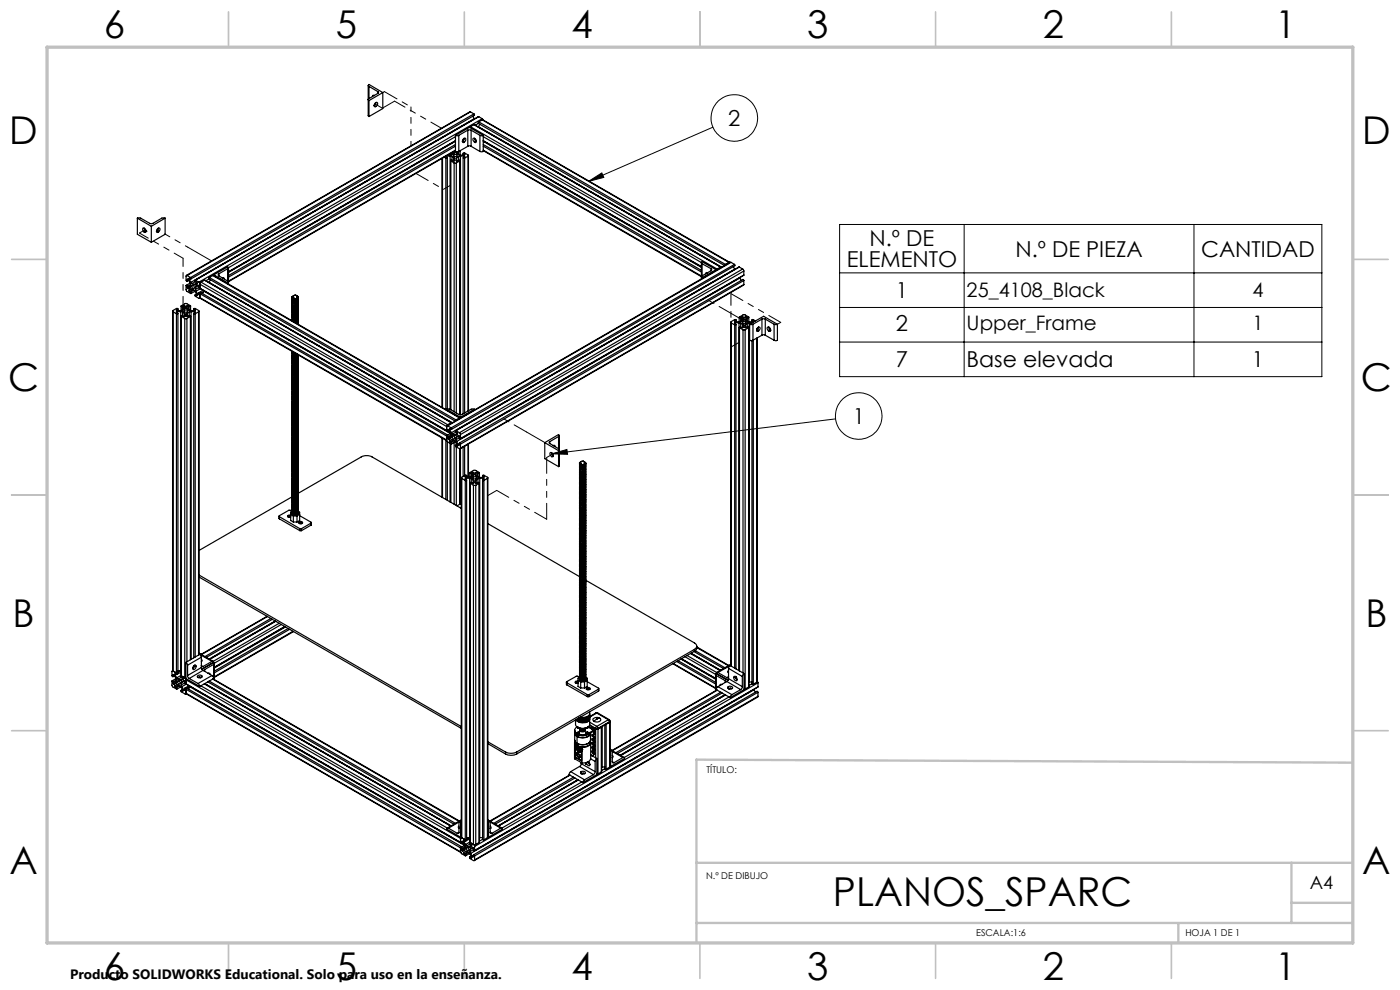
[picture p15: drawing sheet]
<svg xmlns="http://www.w3.org/2000/svg" width="297mm" height="210mm" viewBox="0 0 297 210" stroke-linecap="round" stroke-linejoin="round" font-family="sans-serif">
<defs><g id="words">
<text font-size="8.5" x="176.7" y="192.2">PLANOS_SPARC</text>
<g font-size="8.1">
<text x="22" y="8">6</text>
<text x="71.2" y="8">5</text>
<text x="121.2" y="8">4</text>
<text x="171.3" y="8">3</text>
<text x="221.3" y="8">2</text>
<text x="270.5" y="8">1</text>
<text x="2" y="30.5">D</text>
<text x="289" y="30.5">D</text>
<text x="1.7" y="83">C</text>
<text x="288.7" y="83">C</text>
<text x="2.7" y="133">B</text>
<text x="289.7" y="133">B</text>
<text x="2" y="185.5">A</text>
<text x="289" y="185.5">A</text>
<text x="22" y="208">6</text>
<text x="71.2" y="208">5</text>
<text x="121.2" y="208">4</text>
<text x="171.3" y="208">3</text>
<text x="221.3" y="208">2</text>
<text x="270.5" y="208">1</text>
</g>
<g font-size="4.7">
<text x="154.5" y="26.7">2</text>
<text x="184.5" y="52.2">N.º DE</text>
<text x="179.6" y="56.7">ELEMENTO</text>
<text x="215.4" y="54.4">N.º DE PIEZA</text>
<text x="254.8" y="54.4">CANTIDAD</text>
<text x="190.1" y="63.2">1</text>
<text x="190.1" y="70.1">2</text>
<text x="190.1" y="77.9">7</text>
<text x="205.1" y="77.9">Base elevada</text>
<text x="265.6" y="77.9">1</text>
<text x="180.9" y="89.9">1</text>
</g>
<g font-size="4.2">
<text x="205.1" y="63.1">25_4108_Black</text>
<text x="265.7" y="63.1">4</text>
<text x="205.1" y="70">Upper_Frame</text>
<text x="265.7" y="70">1</text>
</g>
<text font-size="3.9" x="277.9" y="188.5">A4</text>
<text font-size="2.9" x="14.9" y="207.6">Producto SOLIDWORKS Educational. Solo para uso en la enseñanza.</text>
<g font-size="2">
<text x="149.8" y="163.9">TÍTULO:</text>
<text x="149.8" y="186.4">N.º DE DIBUJO</text>
<text x="207.1" y="198.6">ESCALA:1:6</text>
<text x="251.5" y="198.6">HOJA 1 DE 1</text>
</g>
</g></defs>
<g fill="none" stroke="#000" stroke-width=".21">
<path d="M124.8 38.5l2.9-1.8 .4 .9zM151.2 27l-26.4 11.5M178.1 47.6h102.3v32.3h-102.3zM178.1 57.9h102.3M204.5 47.6v32.3M253.3 47.6v32.3M178.1 65.2h102.3M178.1 72.6h102.3M117.1 96.3l3.2-1 .1 1.1zM177.3 88.9l-60.2 7.4"/>
<circle cx="155.8" cy="25" r="4.9"/>
<circle cx="182.2" cy="88.2" r="4.9"/>
</g>
<g fill="none" stroke="#c0c0c0" stroke-width=".35">
<path d="M48.5 2.5v7.5M98.5 2.5v7.5M148.5 2.5v7.5M198.5 2.5v7.5M248.5 2.5v7.5M2.5 55h7.5M287 55h7.5M2.5 105h7.5M287 105h7.5M2.5 155h7.5M287 155h7.5M48.5 200v7.5"/>
<path d="M98.5 200v7.5M148.5 200v7.5M198.5 200v7.5M248.5 200v7.5"/>
</g>
<path d="M287 161.8l-139.3-.7v38.9M147.7 195.8h139.3M147.7 183h139.3M250 195.8v4.2M274 183v12.8M274 191.5h13" fill="none" stroke="#c0c0c0" stroke-width=".5"/>
<path d="M10 10h277v190h-277z" fill="none" stroke="#c0c0c0" stroke-width=".7"/>
<path d="M124.8 38.5l2.9-1.8 .4 .9zM117.1 96.3l3.2-1 .1 1.1z" fill="#000"/>
<g fill="none" stroke="#000" stroke-width=".25">
<path d="M78.1 18.1v6.4l.2 .2M78.3 18.3a.22 .22 0 0 1-.2-.2 .22 .22 0 0 1 .2-.2l2.9 1.7M78.3 18.3v2.6M78.3 18.3l1.9 1.1M80.2 19.4l.1 .2-.1 .2M80.2 19.8l-1.9 1.1M80.2 19.4v.4M81.2 19.6v3.4l-2.9 1.7M81.2 19.6l-2.9 1.7M78.3 20.9a.22 .22 0 0 0-.2 .2 .22 .22 0 0 0 .2 .2M78.3 21.3v3.4M79.4 20.2l-.3 .1-.1 .2"/>
<path d="M79.4 22.4l.3 .2M79.4 20.2v.1M79.4 22.4h.1M79.6 21.9l.3-.2a.5 .5 0 0 1 .1 .6 .5 .5 0 0 1-.6 .3v-.5zM79.8 21.8l-.4 .6M93.8 33.6v52.8M93.9 33.5v53M94.2 33.3l.4 .2M94.6 33.5v53.4M94.7 33.1l-.2 .1 .4 .3h-.3M94.7 33.1h.8M94.7 33.1v.2"/>
<path d="M94.9 33.5v53.2M95.5 33.1l.4 .1M95.5 33.1v53.7M95.6 32.6v.3M95.6 34.1v52.8M95.6 34.1l.7 .5M95.9 34h-.2l-.1 .1M95.9 32.8l-.9 .1M95.9 33.2l.3 .2M95.9 32.4v.4M95.9 33.2v.8M96.1 32.3v.4"/>
<path d="M96.2 33.4l.2 .2v.5l-.2 .1-.3-.2M96.2 33.4v.8M96.3 32.8h.4l.3 .1a.4 .4 0 0 1-.4 .3 .4 .4 0 0 1-.4-.3zM96.3 32.8v.4M96.3 34.6h.5M96.3 34.6v52.7M96.4 32.1l-.1 .4-.4 .3M96.6 28.7h.7M96.6 28.7v3.4l.7 .1 1.9-1.2M96.6 30.6l-48.1 27.8M96.6 32l-48.1 27.8M96.6 29l-48.1 27.8v3.4"/>
<path d="M96.6 28.7l3-1.7 2.9 1.7M96.6 31l-48.1 27.8M96.6 31.8l-48.1 27.8M96.6 30l-48.1 27.8M96.8 32.2v.3l.5 .3M96.8 34.6v53M96.9 33.4l-.1 .7 .2 .1 .3-.2M96.9 33.4v.8M97 32.2v.5M97.3 32.8l.3 .1M97.3 34h.2v.1M97.3 33.2l-.4 .2"/>
<path d="M97.3 33.2v.8M97.3 28.7v4.1M97.5 34.1l-.7 .5M97.5 34.1v53.9M97.6 32h-.1M97.6 32v.9M97.6 34.1v53.9M97.7 33.1l-.4 .1M97.7 33.1h.7M97.7 33.1v54.9M98.1 30l.4 .2M98.1 30h.1"/>
<path d="M98.2 32.5v.4M98.2 33.5v54.3M98.3 32.6l.1-.2h.2l.7 .5v.2M98.3 32.6l.3 .1M98.3 32.6v.3M98.4 33.1l.2 .2-.4 .2h.4M98.4 29.6l-.3 .2M98.4 33.1v.2M98.5 29.3a.52 .52 0 0 0-.2 1l.2-.1M98.5 29.3h.1a.47 .47 0 0 1 .2 .5 .47 .47 0 0 1-.3 .4M98.5 29.3l-.1 .5-.3 .2M98.6 32.7l-.1 .2h-.9"/>
<path d="M98.6 32.7v.2M98.6 33.5v54.1M99.2 27.6h.7M99.2 31h.7M99.2 27.6l-1.9 1.1M99.2 27.6v3.4M99.3 33.1l-.7 .4M99.3 33.1v54.1M99.4 33v54.1M99.8 26.9l-.1 .1M99.8 23.7l-60.3 34.7M99.8 26.9l52.3 30.2"/>
<path d="M99.8 23.7l-60.1 34.7M99.8 23.7l.7 .5M99.9 27.6l1.9 1.1M99.9 27.6v3.4M99.9 31l1.9 1.1M100.3 24.7l.3 .5M100.5 26.4l52.5 30.2M100.5 24.2l.1 .3-60.1 34.7M100.5 26.4l52.4 30.2M100.5 26.4l-.7 .5M100.5 24.2l-60.1 34.7M100.6 25.2h.1"/>
<path d="M100.6 25.2l-60.1 34.7M100.7 29.3h-.1a.47 .47 0 0 0-.3 .5 .47 .47 0 0 0 .4 .4M100.7 29.3a.5 .5 0 0 1 .4 .5 .5 .5 0 0 1-.3 .5l-.1-.1M100.7 29.3l.3 .7M100.8 29.6l.2 .2M101 30l-.3 .2M101 30h.1M101.5 26.9h.1M101.5 26.9l51.6 29.8M101.5 26.2l-.7 .4M101.6 25.9l-.1 .3 52.2 30.1M101.6 24.8l-60.2 34.6"/>
<path d="M101.6 25.9l52.3 30.2M101.6 24.8l-60.1 34.6M101.6 24.8l.7 .4M101.8 28.7h.7M101.8 26.3l-.3 .6M101.8 28.7v3.4M102.3 25.4l52.5 30.2M102.3 25.2l.2 .3M102.3 25.4l-.7 .5M102.3 25.4l52.3 30.3M102.3 25.2l-60.1 34.7M102.5 28.7v3.4h-.7"/>
<path d="M102.5 29.8l46.3 26.8M102.5 30.6l46.3 26.8M102.5 32l46.3 26.7M102.5 29l46.3 26.7M102.5 31l46.3 26.7M102.5 31.8l46.3 26.8M102.5 30l46.3 26.7M29.1 46.3l.7-.1 2.3 1.3 2.3-1.3 .6 .1M29.1 46.3v3.4l3 1.7M29.1 46.3l3 1.7M30.3 48.4a.51 .51 0 0 1 .6 .3 .51 .51 0 0 1-.1 .6l-.4-.3zM30.6 48.4l.4 .7"/>
<path d="M31 49.1h.1M31 49.1l-.4 .2M32.1 48v3.4M33.2 49.1h.1M33.2 49.1l.3 .2M33.4 48.5l.3-.1a.5 .5 0 0 1 .2 .6 .5 .5 0 0 1-.7 .2v-.4zM33.6 48.4l-.1 .3-.3 .4M35 46.3l-2.9 1.7M35 46.3v3.4l-2.9 1.7M39.7 58.4l-.2 .1v1l.1 .1h.1M39.7 58.4l.7 .5M39.7 59.3h.2l.5 1.1"/>
<path d="M39.7 59.3v.3M39.8 59.2l-.1 .1M40 59.5l-.3 .1M40 59.4l-.3 .2M40.1 59.2l.4 .7M40.3 59.1l-.2 .1M40.4 58.9l.2 .2-.5-.1v.2M40.5 59.9l.2 .2M41.5 59.8l.3 .3-.4 .3h-.3M41.5 59.4l-.2 .1 .2 .3M41.5 59.4l.7 .5M41.5 59.8l-.8 .3"/>
<path d="M41.8 60l-.7 .4M42.2 59.9l.2 .4M42.7 59.9l-.3 .4M42.7 59.9l52.3 30.2M43.4 59.4l52.4 30.2M43.4 59.4l52.3 30.3M43.4 59.4l-.7 .5M44.3 59.9h.1M44.3 59.9l51.7 29.8M44.3 59.2l-.6 .3M44.4 58.9l-.1 .3 52.3 30.1 .1-.2M44.4 58.9l52.3 30.2"/>
<path d="M44.6 59.4l-.3 .5M45.1 58.4h.2l52.3 30.2M45.1 58.4l52.4 30.2M45.1 58.4l-.7 .5M45.4 58.3v.1M45.4 58.3l2.9 1.7M46.4 58.1l-.1 .1 .1 .3M46.4 58.5l1.9 1.1M46.4 58.1v.4M47.2 58.9h.1M47.2 58.9h.2l.2 .3M47.2 58.9v.1"/>
<path d="M48.3 59.6a.19 .19 0 0 1 .2 .2 .19 .19 0 0 1-.2 .2M48.3 57a.19 .19 0 0 0 .2-.2 .19 .19 0 0 0-.2-.2l-2.9 1.7M48.3 57v2.6M48.3 60v.2M48.3 57l-1.9 1.1M48.5 57.6l48.1-27.7-48.1 27.8M148.8 55.7v3.5M148.9 58.5l-.1 .2 .1 .2M148.9 55.9l-.1-.1 .1-.3 3 1.7M148.9 55.9v2.6M148.9 58.9v.2M148.9 55.9l1.9 1.1"/>
<path d="M150.1 57.8h-.3l-.1 .3M150.1 57.8h.1M150.8 57l.2 .2-.2 .2M150.8 57.4l-1.9 1.1M150.8 57v.4M151.9 57.2l-3 1.7M151.9 57.2v.2M152.1 57.1l-.2 .3M152.9 56.6l.1 .2M152.9 56.6l-.8 .5M153.9 56.1l-.2 .2M154.6 55.7h.2"/>
<path d="M154.6 55.7l-.7 .4M155.1 55.7l-.2-.1-60.1 34.7M155.1 55.7l-60.1 34.6M155.1 55.7l.7 .4M155.6 56.6l.3 .5M155.8 56.1l.1 .3-60.1 34.7M155.8 56.1l-60.1 34.7M155.9 57.1h.1M155.9 57.1l-60.1 34.7M156.8 56.6l-60.2 34.8M156.8 56.6l-60.1 34.8M156.8 56.6l.8 .5"/>
<path d="M156.9 58.9l.1 .1M157 59l-60.1 34.7M157 59l.2 .5M157.6 57.1l.2 .4M157.6 57.1l-60.1 34.7M157.8 58.3l-60.2 34.8M157.8 59.5l-.2-.2-60.1 34.7M157.8 57.5l-60.1 34.7M157.8 58.3l-60.1 34.7M157.8 57.5v.8M157.8 59.5v.9M157.8 59.5l-60.1 34.7"/>
<path d="M36.6 66l.1 76.3M36.7 66.1l.7 .5M36.7 66.1v76.2M37.4 66.6v76.2M37.5 65.7v.2l1.2-.1M37.5 65.7v.2M37.6 66.1l-.2 .1 .3 .3-.3 .1M37.6 66.1h.7M37.6 66.1v.2M37.7 65.6v-.1l-.3-.1-.7 .5v.2M37.7 65.6l-.2 .1M37.7 65.6v.3"/>
<path d="M37.7 66.5v76.2l-.3 .1M37.7 65.5v.4M38.3 66.1l.4 .1M38.3 66.1v76.2M38.4 64.9v1M38.4 67.1v76.2M38.5 67.1l.7 .4M38.5 67.1v76.3M38.7 65l-.3-.1 .9-.5 1.1 .5v.1h-.3M38.7 65v.8M38.7 66.2l.4 .2M38.7 66.2v.8"/>
<path d="M38.9 64.9h.3v.6l-.5 .3M38.9 64.9l-.2 .1M38.9 64.9v.7M39.1 66.4l.2 .2v.5M39.1 66.4v.8M39.1 65.8l.7 .1a.37 .37 0 0 1-.4 .3 .37 .37 0 0 1-.3-.3zM39.1 65.8v.4M39.2 67.5h.5M39.2 67.5v76.3M39.3 67.1l-.3 .1-.4-.3-.1 .2M39.7 67.5v72.9M39.7 60.7l-.2-.2v1.1l1 .7 .1-.1-.2-.2"/>
<path d="M39.7 60.7v.3M39.8 66.4l-.2 .1v.6l.5-.1M39.8 66.4v.8M39.9 64.9h-.3v.6l.5 .3M39.9 64.9l.2 .1M39.9 64.9v.8M40.1 65v.8M40.1 67l.3 .1-.7 .4M40.1 66.2l-.3 .2M40.1 66.2v.8M40.2 61.8l.2 .2M40.4 60l-.9 .5"/>
<path d="M40.4 60.4v.6l-.5 .2-.2-.2M40.4 64.9v1M40.4 67.1v72.8M40.4 60.4l-.7 .3M40.4 60.6l-.7 .4M40.5 66.1l-.4 .1M40.5 66.1h.8M40.5 66.1v73.8M40.7 60.6a.39 .39 0 0 1 .5 .1 .39 .39 0 0 1-.1 .5l-.4-.2zM40.7 60.1l.4 .3M40.9 61.4l-.7 .4M41 60.5l-.4 .2"/>
<path d="M41.1 65.5v.4M41.1 66.5v73.1M41.1 61.6l.7 1-.1 .1M41.1 61.6l-.6-.3-.4 .3 .1 .2M41.1 61.6l-.7 .4M41.2 65.6v-.2h.2l.8 .5-.1 .2M41.2 65.6l.2 .1M41.2 65.6v.3M41.3 66.1l.2 .1-.4 .3 .3 .1M41.3 66.1v.2M41.3 61.8l-.8 .5M41.4 65.7v.2l-1.3-.1"/>
<path d="M41.4 65.7v.2M41.4 66.6v72.8M41.5 62.6v.3l.8 .4 .1-.2M41.5 62.6l.2 .1M41.5 61l.1-.3 .4-.2 .2 .1v.4M41.5 61.4l.1 .4M41.5 61v.4M41.6 61.8l.3 .6M41.7 62.4l-.3 .2M41.7 62.4l-.2 .2M41.8 62.6l-.1 .1M42.1 66.1l-.7 .5"/>
<path d="M42.1 66.1v72.9M42.1 60.6l-.6 .4M42.2 61v.2l.2-.1M42.2 61l-.7 .4M42.2 62.3l-.3 .1M42.2 66v72.9M42.4 61.1l52.4 30.3M42.4 62.3l.2-.3 52.4 30.3M42.4 63.1l52.4 30.4M42.4 62.3l-.2-.3v.5l-.3-.1M42.4 60.3l52.4 30.2M42.4 61.1l52.4 30.2"/>
<path d="M42.4 60.3v.8M42.4 62.3v.8M42.4 62.3l52.4 30.2M42.4 63.1l52.4 30.2M42.4 61.2h.1M42.4 63.2l-.1 .1M42.5 61.2l-.9 .6M43.1 61.6l-.9 .5M43.2 61.8l-.5 .3M43.3 61.8l52.3 30.1-.8 .5M43.3 61.8l-.3 .5M43.3 61.7v.1"/>
<path d="M61.9 79.6h.1M61.9 78.5v.1M61.9 77.4v.1M61.9 76.3v.1M61.9 75.2v.1M61.9 67.6v.1M61.9 65.4v.1M61.9 64.3v.1M61.9 63.2v.1M61.9 79.3h.1M61.9 78.2h.1M61.9 77.1h.1"/>
<path d="M61.9 75h.1M61.9 66.3h.1M61.9 65.2h.1M61.9 64v.1M61.9 64.1h.1M61.9 63l.1 .1M61.9 79.8l.1 .2M61.9 78.7l.1 .2M61.9 77.7h.1M61.9 75.5l.1 .1M61.9 67.9l.1 .1M61.9 66.8l.1 .1"/>
<path d="M61.9 65.7l.1 .1M61.9 64.6l.1 .1M61.9 63.5l.1 .1M61.9 79l.1 .2h.6M61.9 77.9l.1 .2h.6M61.9 76.8l.1 .2h.6M61.9 75.8h.1M61.9 66l.1 .1h.6M61.9 64.9l.3 .2 .4-.1M61.9 63.8l.1 .2h.6M61.9 77.7l.1 .1M61.9 76.6l.1 .1"/>
<path d="M61.9 75.8l.5 .2 .2-.1M61.9 74.7l.1 .1 .5 .1M61.9 67.1l.3 .1h.4M61.9 65.1h.1M61.9 66.2h.1M61.9 66.5v.1M61.9 67.3v.1M61.9 74.9v.1M61.9 76v.1M62 63.1l.4 .1M62 74.6v.1l.4 .1M62.1 75.1l-.2 .1 .3 .2 .8-.3"/>
<path d="M62.1 63.1l-.1 .3h.5M62.1 68l-.1 .1M62.1 74.9l-.1 .2 .8-.1M62.1 63.1l.3 .1M62.1 74.9h.5M62.2 62.8l-.3 .2M62.4 63.2l.1 .2M62.6 68.3h-.2M62.7 62.6l-.8 .4M62.7 62.6l.4 .2M62.7 62.6l.6 .4M62.8 63.4h-.3"/>
<path d="M62.8 63.4l-.6 .1M62.8 75l-.3 .2-.4-.1M62.9 79.9l-.5 .2-.3-.1M62.9 78.8l-.5 .2-.3-.1M62.9 77.7l-.5 .2-.3-.1M62.9 76.7l-.5 .1h-.3M62.9 67.9l-.5 .2-.3-.1M62.9 66.8l-.8 .2M62.9 65.7l-.8 .2M62.9 64.7l-.5 .2-.3-.1M62.9 63.6l-.5 .2-.3-.1M62.9 79.4l-.8 .1"/>
<path d="M62.9 78.3l-.4 .2-.4-.1M62.9 77.2l-.4 .2-.4-.1M62.9 76.1l-.4 .2-.4-.1M62.9 67.4l-.4 .2-.4-.1M62.9 66.3l-.4 .2h-.4M62.9 65.2l-.8 .2M62.9 64.1l-.8 .2M62.9 68.5h-.1M62.9 79l-.4 .3-.4-.1M62.9 76.9l-.4 .2-.4-.1M62.9 75.8l-.4 .2h-.4M62.9 68.1l-.4 .3"/>
<path d="M62.9 66l-.2 .2h-.6M62.9 64.9l-.2 .2h-.6M63 63.1l-.1 .2M63 63.1l-.2 .3M63.1 75.2a.72 .72 0 0 1-1 .5M63.2 75.2a.75 .75 0 0 1-1.2 .2h.1M63.3 79.4a.82 .82 0 0 1-.5 .7 .82 .82 0 0 1-.9 0l.2-.1M63.3 78.3a.82 .82 0 0 1-.5 .7 .82 .82 0 0 1-.9 0l.2-.1M63.3 77.2a.8 .8 0 0 1-.5 .8 .8 .8 0 0 1-.9-.1l.2-.1M63.3 76.1a.8 .8 0 0 1-.5 .8 .8 .8 0 0 1-.9-.1l.2-.1M63.3 68.5v.3M63.3 67.4a.77 .77 0 0 1-.9 .9"/>
<path d="M63.3 66.3a.82 .82 0 0 1-.5 .8 .82 .82 0 0 1-.9-.1l.2-.1M63.3 64.2h.1M63.3 63.1h.1M63.3 78.9a.86 .86 0 0 1-1.4 .7l.2-.1M63.3 77.8a.84 .84 0 0 1-1.4 .7l.2-.1M63.3 76.8a.77 .77 0 0 1-.5 .7 .77 .77 0 0 1-.8-.1l.1-.1M63.3 75.7a.77 .77 0 0 1-.5 .7 .77 .77 0 0 1-.8-.1l.1-.1M63.3 68l-.3 .6M63.3 66.9a.77 .77 0 0 1-.5 .8 .77 .77 0 0 1-.8-.2h.1M63.3 65.9a.77 .77 0 0 1-.5 .7 .77 .77 0 0 1-.8-.1l.1-.1M63.3 64.8a.84 .84 0 0 1-1.4 .6l.2-.1M63.3 63.7a.86 .86 0 0 1-1.4 .7l.2-.2"/>
<path d="M63.3 79.7a.86 .86 0 0 1-1.4 .7l.2-.1a.58 .58 0 0 0 .8-.2M63.3 78.7a.78 .78 0 0 1-.5 .7 .78 .78 0 0 1-.8-.1l.1-.1M63.3 77.6a.78 .78 0 0 1-.5 .7 .78 .78 0 0 1-.8-.1h.5l.4-.2M63.3 76.5a.78 .78 0 0 1-.5 .7 .78 .78 0 0 1-.8-.1l.1-.1M63.3 75.4a.78 .78 0 0 1-.5 .7 .78 .78 0 0 1-.8-.1l.1-.1M63.3 67.8v.2l-.6 .5M63.3 66.7a.86 .86 0 0 1-1.4 .6l.2-.1a.58 .58 0 0 0 .8-.1M63.3 65.6a.86 .86 0 0 1-1.4 .7l.2-.2M63.3 64.5a.86 .86 0 0 1-1.4 .7l.2-.2M63.3 63.4a.78 .78 0 0 1-.5 .7 .78 .78 0 0 1-.8-.1h.1a.58 .58 0 0 0 .8-.2M63.3 75.3a.84 .84 0 0 1-1.4 .4h.2M63.3 65.3a.82 .82 0 0 1-.5 .7 .82 .82 0 0 1-.9-.1h.2"/>
<path d="M63.3 64.2a.82 .82 0 0 1-1.4 .6h.2M63.3 63.1a.82 .82 0 0 1-1.4 .6h.2M63.3 63l-.3 .1M63.3 79.2a.82 .82 0 0 1-1.4 .6h.2M63.3 78.1a.85 .85 0 0 1-1.4 .7l.2-.1M63.3 77a.85 .85 0 0 1-1.4 .7l.2-.1M63.3 75.9a.85 .85 0 0 1-1.4 .7l.2-.1M63.3 68.3l-.2 .4M63.3 67.2a.85 .85 0 0 1-1.4 .7l.2-.1M63.3 66.1a.85 .85 0 0 1-1.4 .7l.2-.1M63.3 65a.85 .85 0 0 1-1.4 .7l.2-.1M63.3 64a.82 .82 0 0 1-1.4 .6l.2-.1"/>
<path d="M63.3 63a.9 .9 0 0 1-1.4 .5l.2-.1M63.3 63.1l-.1 .1M63.3 78h.1M63.3 76.9h.1M63.3 75.8h.1M63.3 68.1v.1M63.3 67.1h.1M63.3 66h.1M63.3 64.9h.1M63.3 63.8h.1M63.3 79.9h.1M63.3 78.8h.1"/>
<path d="M63.3 77.7h.1M63.3 76.6v.1M63.3 75.5v.1M63.3 67.9h.1M63.3 66.8h.1M63.3 65.7h.1M63.3 63.5v.1M63.3 78.5h.1M63.3 77.4v.1M63.3 76.3v.1M63.3 68.7h.1M63.3 67.6v.1"/>
<path d="M63.3 66.5v.1M63.3 65.4v.1M63.3 64.3v.1M63.3 63.2v.1M63.3 64.6v.1M63.3 79v.1M63.3 79.6h.1M155 68.4v72.8M155.1 68.5l.8 .4M155.1 68.5v72.8M155.9 68.1v.2l1.2-.1M155.9 68.1v.1"/>
<path d="M155.9 68.9v72.8M156 68.5l-.2 .1 .3 .3h-.2M156 68.5h.8M156 68.5v.2M156.1 67.9v-.1h-.2l-.8 .4v.3M156.1 67.9l-.2 .2M156.1 67.9v.4M156.1 68.9v73M156.2 67.9v.4M156.8 68.5l.3 .1M156.8 68.5v73.8M156.8 67.3v1"/>
<path d="M156.8 69.5v72.8M156.9 69.5l.7 .4M156.9 69.5v72.8M157.1 69.4h-.2v.1M157.1 67.4l-.3-.1 1-.6 1.1 .6-.4 .1M157.1 68.6l.4 .2M157.1 67.4v.8M157.1 68.6v.8M157.4 67.2l.3 .1v.5M157.4 67.2l-.3 .2M157.4 67.2v.8M157.4 68.3a.38 .38 0 0 1 .5-.2 .38 .38 0 0 1 .3 .4h-.6z"/>
<path d="M157.5 68.8l.2 .1v.6l-.6-.1M157.5 68.8v.7M157.6 68.2v.3M157.6 69.9h.5M157.6 69.9v72.8M157.7 67.7l-.6 .5M157.8 60.4l-60.2 34.8v11.7M157.8 60.4l-60.1 34.7M158.1 69.9v76.2M158.2 68.8l-.2 .2v.5l.5-.2M158.2 68.8v.7M158.3 67.2l-.3 .1v.5l.5 .4"/>
<path d="M158.3 67.2l.2 .2M158.3 67.2v.8M158.5 69.3h.3l.1 .2-.8 .4M158.5 68.6l-.3 .2M158.5 67.4v.8M158.5 68.6v.7M158.9 67.3v1M158.9 69.4l-.1 76.3M158.9 68.5l-.4 .1M158.9 68.5h.7M158.9 68.5v76.2M159 68.8h.7"/>
<path d="M159 68.8v3.4h.7M159 68.8l3-1.7 2.9 1.7M159.5 67.9v.4M159.5 72.3v72.8M159.6 67.9l.1-.1 .6 .3M159.6 67.9l.2 .2M159.6 67.9v.4M159.7 68.8v3.4M159.8 68.1v.2l-1.3-.1M159.8 68.1v.1M159.8 72.1v73M160.5 69.8v.3"/>
<path d="M160.5 71.7v73M160.7 71.7l-.2 73M160.7 69.6v.3M160.8 69.5l.2-.2a.51 .51 0 0 1 .1 .7 .51 .51 0 0 1-.6 .2v-.4zM160.9 69.4l-.1 .4-.3 .3 .4 .2M161.6 67.7h.7M161.6 71.1h.7M161.6 67.7l-1.9 1.1M161.6 67.7v3.4M161.6 71.1l-1.9 1.1M162.3 67.7l1.9 1.1M162.3 67.7v3.4"/>
<path d="M162.3 71.1l1.9 1.1M162.8 69.5a.54 .54 0 0 1 .6 .2 .54 .54 0 0 1-.1 .6 .64 .64 0 0 1-.5-.8zM163.1 69.4l.1 .4 .3 .3M163.5 70.1l-.4 .2M163.5 70.1h.1M164.2 68.8h.7M164.2 68.8v3.4M164.9 68.8v3.4h-.7M61.9 99.2h.1M61.9 98.1h.1M61.9 95.9v.1M61.9 94.8v.1"/>
<path d="M61.9 93.7v.1M61.9 92.6v.1M61.9 91.5v.1M61.9 90.5h.1M61.9 88.3v.1M61.9 87.2v.1M61.9 86.1v.1M61.9 85v.1M61.9 83.9v.1M61.9 82.9h.1M61.9 80.7h.1M61.9 97.9h.1"/>
<path d="M61.9 96.8h.1M61.9 95.6v.1M61.9 95.7h.1M61.9 94.5v.1M61.9 94.6h.1M61.9 93.5h.1M61.9 90.2h.1M61.9 89.1h.1M61.9 88h.1M61.9 86.9v.1M61.9 87h.1M61.9 85.8v.1"/>
<path d="M61.9 85.9h.1M61.9 84.8h.1M61.9 82.6h.1M61.9 81.5h.1M61.9 80.4h.1M61.9 99.4l.1 .2M61.9 98.3l.1 .2M61.9 97.3l.1 .1M61.9 96.2l.1 .1M61.9 95.1l.1 .1M61.9 94l.1 .1M61.9 92.9l.1 .2"/>
<path d="M61.9 90.7l.1 .2M61.9 89.6l.1 .2M61.9 88.5l.1 .2M61.9 87.4l.1 .2M61.9 86.4l.1 .1M61.9 85.3l.1 .1M61.9 83.1l.1 .1M61.9 82l.1 .2M61.9 80.9l.1 .2M61.9 99.7l.1 .2h.6M61.9 98.6v.1M61.9 96.4l.3 .3 .4-.1"/>
<path d="M61.9 95.3l.1 .2h.6M61.9 94.3l.1 .1h.6M61.9 93.2l.1 .1h.6M61.9 92.1l.1 .1h.6M61.9 91l.3 .2 .4-.1M61.9 88.8l.3 .2h.4M61.9 87.7l.1 .2h.6M61.9 86.6l.1 .2h.6M61.9 85.5l.1 .2h.6M61.9 84.4l.1 .2h.6M61.9 83.4l.3 .2 .4-.1M61.9 81.2l.1 .1 .6 .1"/>
<path d="M61.9 80.1l.3 .2h.4M61.9 91.9l.1 .1M61.9 84.2l.1 .1M61.9 98.7l.5 .1h.2M61.9 97.5l.1 .2h.6M61.9 90l.7 .1M61.9 82.3l.5 .2 .2-.1M61.9 81.4v.1M61.9 81.8h.1M61.9 82.3h.1M61.9 82.5v.1M61.9 83.6v.1"/>
<path d="M61.9 84.2h.1M61.9 89.4h.1M61.9 89.9h.1M61.9 91.3h.1M61.9 91.8v.1M61.9 92.3v.1M61.9 93.4v.1M61.9 96.7h.1M61.9 97h.1M61.9 97.8h.1M61.9 98.9h.1M61.9 100h.1"/>
<path d="M62.9 99.5l-.5 .2-.3-.1M62.9 98.4l-.8 .2M62.9 97.3l-.8 .2M62.9 96.2l-.5 .2h-.3M62.9 95.2l-.5 .1h-.3M62.9 94.1l-.5 .2-.3-.1M62.9 93l-.5 .2-.3-.1M62.9 91.9l-.5 .2-.3-.1M62.9 90.8l-.5 .2-.3-.1M62.9 89.7l-.8 .1M62.9 88.6l-.8 .2M62.9 87.5l-.5 .2h-.3"/>
<path d="M62.9 86.5l-.5 .1h-.3M62.9 85.4l-.5 .1h-.3M62.9 84.3l-.5 .1h-.3M62.9 83.2l-.5 .2-.3-.1M62.9 82.1l-.8 .1M62.9 81l-.8 .1M62.9 98.9l-.4 .3-.4-.1M62.9 97.9l-.4 .2-.4-.1M62.9 96.8l-.8 .1M62.9 95.7l-.8 .1M62.9 94.6l-.8 .1M62.9 93.5l-.4 .2h-.4"/>
<path d="M62.9 92.4l-.4 .2h-.4M62.9 91.3l-.4 .2h-.4M62.9 90.2l-.4 .2h-.4M62.9 89.2l-.8 .1M62.9 88.1l-.8 .1M62.9 87l-.8 .1M62.9 85.9l-.4 .2-.4-.1M62.9 84.8l-.4 .2-.4-.1M62.9 83.7l-.4 .2-.4-.1M62.9 82.6l-.4 .2h-.4M62.9 81.6l-.8 .1M62.9 80.5l-.8 .1"/>
<path d="M62.9 99.7l-.4 .3-.4-.1M62.9 98.7l-.2 .1h-.6M62.9 97.6l-.2 .1h-.6M62.9 95.4l-.4 .2h-.4M62.9 93.2l-.4 .2h-.4M62.9 92.1l-.4 .2h-.4M62.9 91l-.2 .2h-.6M62.9 88.9l-.2 .1h-.6M62.9 87.8l-.4 .2-.4-.1M62.9 85.6l-.4 .2h-.4M62.9 82.3l-.2 .2h-.6M62.9 81.2l-.2 .2h-.6"/>
<path d="M63.3 99a.82 .82 0 0 1-.5 .7 .82 .82 0 0 1-.9 0l.2-.1M63.3 97.9a.82 .82 0 0 1-.5 .8 .82 .82 0 0 1-.9-.1l.2-.1M63.3 95.7a.82 .82 0 0 1-.5 .8 .82 .82 0 0 1-.9-.1l.2-.1M63.3 94.6a.82 .82 0 0 1-.5 .8 .82 .82 0 0 1-.9-.1l.2-.1M63.3 93.5a.82 .82 0 0 1-.5 .8 .82 .82 0 0 1-.9-.1l.2-.1M63.3 92.5a.8 .8 0 0 1-.5 .7 .8 .8 0 0 1-.9-.1h.2M63.3 91.4a.8 .8 0 0 1-.5 .7 .8 .8 0 0 1-.9-.1h.2M63.3 90.3a.82 .82 0 0 1-.5 .7 .82 .82 0 0 1-.9 0l.2-.1M63.3 87v.1M63.3 85.9a.82 .82 0 0 1-.5 .8 .82 .82 0 0 1-.9-.1l.2-.1M63.3 84.8a.8 .8 0 0 1-.5 .8 .8 .8 0 0 1-.9-.1l.2-.1M63.3 83.7a.8 .8 0 0 1-.5 .8 .8 .8 0 0 1-.9-.1l.2-.1"/>
<path d="M63.3 82.6a.82 .82 0 0 1-.5 .8 .82 .82 0 0 1-.9 0l.2-.1M63.3 81.6a.82 .82 0 0 1-.5 .7 .82 .82 0 0 1-.9 0l.2-.1M63.3 99.6a.77 .77 0 0 1-.5 .7 .77 .77 0 0 1-.8-.1l.1-.1M63.3 98.5a.77 .77 0 0 1-.5 .7 .77 .77 0 0 1-.8-.1h.1M63.3 97.4a.77 .77 0 0 1-.5 .7 .77 .77 0 0 1-.8-.1h.1M63.3 96.3a.84 .84 0 0 1-1.4 .7l.2-.1M63.3 95.2a.86 .86 0 0 1-1.4 .7l.2-.1M63.3 94.2a.86 .86 0 0 1-1.4 .7l.2-.2M63.3 93.1a.84 .84 0 0 1-1.4 .7l.2-.2M63.3 92a.77 .77 0 0 1-.5 .7 .77 .77 0 0 1-.8-.1l.1-.1M63.3 90.9a.77 .77 0 0 1-.5 .7 .77 .77 0 0 1-.8-.1l.1-.1M63.3 89.8a.77 .77 0 0 1-.5 .7 .77 .77 0 0 1-.8-.1h.1"/>
<path d="M63.3 88.7a.84 .84 0 0 1-1.4 .7l.2-.1M63.3 87.6a.86 .86 0 0 1-1.4 .7l.2-.1M63.3 86.6a.86 .86 0 0 1-1.4 .6l.2-.1M63.3 85.5a.84 .84 0 0 1-1.4 .6l.2-.1M63.3 84.4a.77 .77 0 0 1-.5 .7 .77 .77 0 0 1-.8-.1l.1-.1M63.3 83.3a.77 .77 0 0 1-.5 .7 .77 .77 0 0 1-.8-.1l.1-.1M63.3 82.2a.77 .77 0 0 1-.5 .7 .77 .77 0 0 1-.8-.1h.1M63.3 81.1a.77 .77 0 0 1-.5 .7 .77 .77 0 0 1-.8-.1h.1M63.3 80a.84 .84 0 0 1-1.4 .7l.2-.1M63.3 99.3a.78 .78 0 0 1-.5 .7 .78 .78 0 0 1-.8-.1h.1M63.3 98.2a.86 .86 0 0 1-1.4 .7l.2-.1M63.3 97.1a.86 .86 0 0 1-1.4 .8l.2-.2"/>
<path d="M63.3 96.1a.86 .86 0 0 1-1.4 .7l.2-.2a.58 .58 0 0 0 .8-.1M63.3 95a.78 .78 0 0 1-.5 .7 .78 .78 0 0 1-.8-.1l.1-.1M63.3 93.9a.78 .78 0 0 1-.5 .7 .78 .78 0 0 1-.8-.1h.5l.4-.2M63.3 92.8a.78 .78 0 0 1-.5 .7 .78 .78 0 0 1-.8-.1l.1-.1M63.3 91.7a.78 .78 0 0 1-.5 .7 .78 .78 0 0 1-.8-.1l.1-.1M63.3 90.6a.86 .86 0 0 1-1.4 .7l.2-.1M63.3 89.5a.86 .86 0 0 1-1.4 .7l.2-.1a.58 .58 0 0 0 .8-.2M63.3 88.4a.86 .86 0 0 1-1.4 .7l.2-.1M63.3 87.3a.86 .86 0 0 1-1.4 .7l.2-.1M63.3 86.3a.78 .78 0 0 1-.5 .7 .78 .78 0 0 1-.8-.1h.5l.4-.2M63.3 85.2a.78 .78 0 0 1-.5 .7 .78 .78 0 0 1-.8-.1l.1-.1M63.3 84.1a.78 .78 0 0 1-.5 .7 .78 .78 0 0 1-.8-.1h.5l.4-.2"/>
<path d="M63.3 83a.78 .78 0 0 1-.5 .7 .78 .78 0 0 1-.8-.1 .82 .82 0 0 0 .9-.2M63.3 81.9a.86 .86 0 0 1-1.4 .7l.2-.1M63.3 80.8a.86 .86 0 0 1-1.4 .7l.2-.1M63.3 96.9a.82 .82 0 0 1-1.4 .6l.2-.1M63.3 89.2a.82 .82 0 0 1-.5 .7 .82 .82 0 0 1-.9 0l.2-.1M63.3 88.1a.82 .82 0 0 1-.5 .8 .82 .82 0 0 1-.9-.1l.2-.1M63.3 87.1a.82 .82 0 0 1-1.4 .6l.2-.1M63.3 80.5a.82 .82 0 0 1-1.4 .7l.2-.1M63.3 99.9a.85 .85 0 0 1-1.4 .6l.2-.1M63.3 98.8a.85 .85 0 0 1-1.4 .6l.2-.1M63.3 97.7a.85 .85 0 0 1-1.4 .6l.2-.1M63.3 96.6a.85 .85 0 0 1-1.4 .7l.2-.2"/>
<path d="M63.3 95.5a.85 .85 0 0 1-1.4 .7l.2-.1M63.3 94.4a.82 .82 0 0 1-1.4 .7l.2-.1M63.3 93.3a.85 .85 0 0 1-1.4 .7l.2-.1M63.3 92.3a.85 .85 0 0 1-1.4 .6l.2-.1M63.3 91.2a.85 .85 0 0 1-1.4 .6l.2-.1M63.3 90.1a.85 .85 0 0 1-1.4 .6l.2-.1M63.3 89a.85 .85 0 0 1-1.4 .6l.2-.1M63.3 87.9a.85 .85 0 0 1-1.4 .6l.2-.1M63.3 86.8a.82 .82 0 0 1-1.4 .6h.2M63.3 85.7a.85 .85 0 0 1-1.4 .7l.2-.1M63.3 84.7a.85 .85 0 0 1-1.4 .6l.2-.1M63.3 83.6a.85 .85 0 0 1-1.4 .6l.2-.1"/>
<path d="M63.3 82.5a.85 .85 0 0 1-1.4 .6l.2-.1M63.3 81.4a.85 .85 0 0 1-1.4 .6l.2-.1M63.3 80.3a.85 .85 0 0 1-1.4 .6l.2-.1M63.3 80.5h.1M63.3 96.8v.1M63.3 99.7v.1M63.3 98.6v.1M63.3 97.5v.1M63.3 96.4v.1M63.3 95.3v.1M63.3 93.2h.1M63.3 92.1v.1"/>
<path d="M63.3 91v.1M63.3 89.9v.1M63.3 88.8v.1M63.3 87.7v.1M63.3 85.6h.1M63.3 84.5v.1M63.3 83.4v.1M63.3 82.3v.1M63.3 81.2v.1M63.3 80.1v.1M63.3 99.4v.1M63.3 98.3v.1"/>
<path d="M63.3 97.3h.1M63.3 95.1h.1M63.3 94v.1M63.3 92.9v.1M63.3 91.8v.1M63.3 90.7v.1M63.3 89.6v.1M63.3 87.5h.1M63.3 86.4v.1M63.3 85.3v.1M63.3 84.2v.1M63.3 83.1v.1"/>
<path d="M63.3 82v.1M63.3 99.2h.1M63.3 98.1h.1M63.3 97h.1M63.3 95.9h.1M63.3 93.7v.1M63.3 92.6v.1M63.3 91.5v.1M63.3 90.4v.1M63.3 89.4h.1M63.3 88.3h.1M63.3 86.1h.1"/>
<path d="M63.3 85v.1M63.3 83.9v.1M63.3 82.8v.1M63.3 81.7v.1M63.3 80.6v.1M63.3 81h.1M63.3 86.7h.1M63.3 87.2h.1M63.3 88.6h.1M63.3 94.3h.1M63.3 94.8v.1M63.3 96.2h.1"/>
<path d="M93.8 92.9v12.6M93.9 92.9v12.6M94.6 93.4v12.6M94.8 93.3l.2 .5 .8 .4-.1-.3M94.8 92.5h.1l.1 .2M94.8 91.3l.1 .2h.1M94.8 86.8h.6l2.1 1.2h.4l2.2-1.3 .5 .1M94.8 86.8v.2M94.8 90.5v.8M94.8 92.5v.8M94.8 86.8l2.9 1.7M94.9 93.7v12.4"/>
<path d="M95 90.1l-.2 .4M95 92.3l-.2 .2M95 90.3l-.2 .2M95 90.3l.7 .5M95 92.9l.2 .3M95 91.2h.2l.5 1M95 91.2v.3M95 92.7v.2M95.1 91.1l-.1 .1M95.2 91.3l-.2 .2M95.3 91.4l-.3 .1M95.4 91.1l.4 .7"/>
<path d="M95.5 93.7l.2 .2M95.5 94v12.5M95.6 94.1v12.4M95.6 91l-.2 .1M95.6 92.9l-.4 .3M95.7 89.7h.1M95.7 92.2v.6l-.5 .4M95.7 90.8l.1 .2-.4-.1v.2M95.7 89.7l-.7 .4M95.7 92.2l-.7 .5M95.7 92.5l-.7 .4M95.8 91.8l.2 .3"/>
<path d="M96 92.4a.43 .43 0 0 1 .4 .3 .43 .43 0 0 1-.1 .5l-.3-.3zM96 92.1l.4 .2M96.2 93.3l-.7 .4M96.2 92.4l-.3 .2M96.3 93.9v13.1M96.4 93.5l.7 1-.1 .1M96.4 93.5l-.6-.3-.4 .3 .1 .2M96.4 93.5l-.7 .4M96.6 93.7l-.8 .5M96.7 92.8l.1-.2 .5-.2 .1 .5M96.7 93.3l.2 .4M96.7 94.5h-.1l.1 .3 .8 .4 .2-.1"/>
<path d="M96.7 91.6l.3 .3 .1 .2-.4 .2h-.3M96.7 91.4h-.1l.1 .2M96.7 92.8v.5M96.7 94.5l.3 .1M96.7 91.4l.8 .4M96.7 91.6l-.7 .5M96.8 94v.4M96.8 94.8v12.4M96.9 93.7l.3 .6M97 94.3l-.3 .2M97 91.9l-.6 .4M97.1 94.5l-.1 .1"/>
<path d="M97.4 92.5l-.7 .3M97.4 92.9l.2 .2 .1-.1M97.4 92.9l-.7 .4M97.4 94.2l-.2 .1M97.5 91.8l.2 .4M97.5 88.6l-.8 .5M97.5 95.2v11.8M97.7 88.5v.2l-.2-.1M97.7 94.2l-.2-.2-.1 .4-.2-.1M97.7 92.2v.8M97.7 94.2v.9M97.7 95.2v11.7"/>
<path d="M98.2 94.8v6.3M98.6 94.6v6.3M99.3 94.2v7.1M99.4 94.2v7.1M100.6 86.8v.2M100.6 86.8l-2.9 1.7M115.6 93.9v3.4l2.9 1.7M115.6 93.9l2.9 1.7M116.6 93.7l-.1 .1 .1 .3M116.6 94.1l1.9 1.1M116.6 93.7v.4M117 96a.47 .47 0 0 1 .4 .4 .47 .47 0 0 1-.2 .5h-.2"/>
<path d="M117 96h-.1a.47 .47 0 0 0-.2 .5 .47 .47 0 0 0 .3 .4M117 96l.4 .7M117.4 94.5h.2l.2 .2M117.4 96.7l-.4 .2M117.4 96.7h.1M117.4 94.5h.1M118.5 95.2l.1 .1-.1 .3M118.5 92.6l.1-.1-.1-.3-2.9 1.7M118.5 92.6v2.6M118.5 95.6v3.4M118.5 92.6l-1.9 1.1M118.6 92.4v6.4l-.1 .2"/>
<path d="M122.9 99.5v.1M122.9 98.5h.1M122.9 99.2v.1M122.9 99.3h.1M122.9 98.2v.1M122.9 99.8l.1 .1M122.9 98.7l.1 .1M122.9 99l.2 .2h.5M122.9 98.3l.5 .2M123 98.3v.3h.5M123.1 98.3l.3 .2M123.2 98l-.3 .2"/>
<path d="M123.4 98.5l.1 .1M123.7 97.8l-.8 .4M123.7 97.8l.4 .2M123.7 97.8l.5 .4M123.8 98.6h-.3M123.8 98.6l-.6 .1M123.9 99.9l-.5 .2-.3-.1M123.9 98.8l-.5 .2-.3-.1M123.9 99.3l-.8 .2M123.9 99l-.4 .3-.4-.1M124 98.3l-.1 .2M124 98.3l-.2 .3"/>
<path d="M124.2 99.4h.1M124.2 98.3h.1M124.2 100a.79 .79 0 0 1-.4 .7 .79 .79 0 0 1-.9-.1l.1-.1M124.2 98.9a.79 .79 0 0 1-.4 .7 .79 .79 0 0 1-.9-.1l.1-.1M124.2 99.7a.78 .78 0 0 1-.4 .7 .78 .78 0 0 1-.9-.1h.1M124.2 98.6a.8 .8 0 0 1-.4 .7 .8 .8 0 0 1-.9-.1h.1M124.2 99.4a.82 .82 0 0 1-1.3 .6h.1M124.2 98.3a.82 .82 0 0 1-1.3 .6h.1M124.2 98.2l-.2 .1M124.2 99.2a.82 .82 0 0 1-1.3 .6l.1-.1M124.2 98.2a.9 .9 0 0 1-1.3 .5l.1-.1M124.2 98.3v.1"/>
<path d="M124.3 99v.1M124.3 98.7v.1M124.3 98.5h.1M124.3 99.5v.1M124.3 99.8v.1M59.2 109.5l.1 .6M59.3 109.6l4.3 2.5M59.3 110.1l4.3 2.5M59.3 109.6v.5M61.2 109.5h.5l-.6 .1M61.2 109.7h.4M61.7 109.3h-.6l-.1 .2 .3 .2h.4"/>
<path d="M61.7 109.1l.5 .4M61.9 107.9h.1M61.9 106.8h.1M61.9 104.6v.1M61.9 103.5v.1M61.9 102.4v.1M61.9 101.3v.1M61.9 100.3h.1M61.9 108.7h.1M61.9 105.5h.1M61.9 104.4h.1M61.9 103.2v.1"/>
<path d="M61.9 103.3h.1M61.9 102.2h.1M61.9 101.1h.1M61.9 107.1l.1 .1M61.9 106l.1 .1M61.9 104.9l.1 .1M61.9 103.8l.1 .1M61.9 102.7l.1 .1M61.9 101.6l.1 .2M61.9 108.4v.1M61.9 107.3l.3 .2h.4M61.9 105.2l.1 .1h.6"/>
<path d="M61.9 104.1l.3 .2 .4-.1M61.9 103l.1 .1h.6M61.9 101.9l.1 .2h.6M61.9 100.8l.1 .2h.6M61.9 108.2l.1 .1M61.9 100.6l.1 .1M61.9 108.5l.3 .1h.4M61.9 106.2l.3 .2h.4M61.9 108.4l-.6-.2-2 1.2v.2M61.9 108.8a.71 .71 0 0 0 .7 .5 .71 .71 0 0 0 .7-.5M61.9 100.5v.1M61.9 104.3h.1"/>
<path d="M61.9 105.4h.1M61.9 105.7v.1M61.9 106.5v.1M61.9 107.6v.1M61.9 108.5l-.2 .1v1.8l.5 .3M62.1 108.9l-.2 .1M62.1 105.3l-19.9 11.5M62.2 110.7h.8M62.2 109.5h.8M62.2 109.5v1.2M62.9 108.2l-.5 .2-.3-.1M62.9 107.1l-.5 .2-.3-.1"/>
<path d="M62.9 106l-.8 .2M62.9 104.9l-.8 .2M62.9 103.8l-.5 .3-.3-.1M62.9 102.8l-.5 .2-.3-.1M62.9 101.7l-.5 .2-.3-.1M62.9 100.6l-.5 .2-.3-.1M62.9 108.8l-.4 .2-.4-.1M62.9 107.7l-.4 .2-.4-.1M62.9 106.6l-.4 .2-.4-.1M62.9 105.5l-.4 .2-.4-.1M62.9 104.4l-.8 .2M62.9 103.3l-.8 .2"/>
<path d="M62.9 102.2l-.8 .2M62.9 101.1l-.4 .2h-.4M62.9 100l-.4 .3-.4-.1M62.9 108.4l-.4 .3-.4-.1M62.9 107.3l-.4 .3h-.4M62.9 105.2l-.2 .2h-.6M62.9 104.1l-.4 .2h-.4M62.9 101.9l-.4 .3-.4-.1M63 109.5v1.2M63.2 108.8l.1 .1M63.3 107.7a.8 .8 0 0 1-.5 .8 .8 .8 0 0 1-.9-.1l.2-.1M63.3 106.6a.82 .82 0 0 1-.5 .8 .82 .82 0 0 1-.9-.1l.2-.1"/>
<path d="M63.3 105.5a.82 .82 0 0 1-.5 .8 .82 .82 0 0 1-.9-.1l.2-.1M63.3 103.4h.1M63.3 102.3a.82 .82 0 0 1-.5 .7 .82 .82 0 0 1-.9-.1h.2M63.3 101.2a.8 .8 0 0 1-.5 .7 .8 .8 0 0 1-.9-.1h.2M63.3 100.1a.8 .8 0 0 1-.5 .7 .8 .8 0 0 1-.9-.1h.2M63.3 108.3a.85 .85 0 0 1-1.3 .8M63.3 107.2a.77 .77 0 0 1-.5 .7 .77 .77 0 0 1-.8-.1h.1M63.3 106.1a.77 .77 0 0 1-.5 .8 .77 .77 0 0 1-.8-.2h.1M63.3 105a.77 .77 0 0 1-.5 .8 .77 .77 0 0 1-.8-.2h.1M63.3 104a.84 .84 0 0 1-1.4 .6l.2-.1M63.3 102.9a.86 .86 0 0 1-1.4 .7l.2-.2M63.3 101.8a.84 .84 0 0 1-1.4 .7l.2-.2"/>
<path d="M63.3 100.7a.77 .77 0 0 1-.5 .7 .77 .77 0 0 1-.8-.1l.1-.1M63.3 108a.78 .78 0 0 1-.5 .7 .78 .78 0 0 1-.8-.1h.1M63.3 107a.78 .78 0 0 1-.5 .7 .78 .78 0 0 1-.8-.1l.1-.1M63.3 105.9a.86 .86 0 0 1-1.4 .6l.2-.1a.58 .58 0 0 0 .8-.1M63.3 104.8a.86 .86 0 0 1-1.4 .7l.2-.2M63.3 103.7a.86 .86 0 0 1-1.4 .7l.2-.2M63.3 102.6a.78 .78 0 0 1-.5 .7 .78 .78 0 0 1-.8-.1l.1-.1a.58 .58 0 0 0 .8-.1M63.3 101.5a.78 .78 0 0 1-.5 .7 .78 .78 0 0 1-.8-.1h.1M63.3 100.4a.78 .78 0 0 1-.5 .7 .78 .78 0 0 1-.8-.1l.5 .1 .4-.3M63.3 104.4a.82 .82 0 0 1-.5 .8 .82 .82 0 0 1-.9-.1l.2-.1M63.3 103.4a.82 .82 0 0 1-1.4 .6h.2M63.3 108.6l-.1 .3-.3 .3"/>
<path d="M63.3 107.5a.85 .85 0 0 1-1.4 .7l.2-.2M63.3 106.4a.85 .85 0 0 1-1.4 .7l.2-.1M63.3 105.3a.85 .85 0 0 1-1.4 .7l.2-.1M63.3 104.2a.85 .85 0 0 1-1.4 .7l.2-.1M63.3 103.1a.82 .82 0 0 1-1.4 .7l.2-.1M63.3 102.1a.82 .82 0 0 1-1.4 .6l.2-.1M63.3 101a.85 .85 0 0 1-1.4 .6l.2-.1M63.3 108.5l.3 .1v1.8l-.6 .3M63.3 107.3v.1M63.3 106.2v.1M63.3 105.2h.1M63.3 104.1h.1"/>
<path d="M63.3 103h.1M63.3 100.8v.1M63.3 108.2h.1M63.3 107.1h.1M63.3 106h.1M63.3 104.9h.1M63.3 102.7v.1M63.3 101.6v.1M63.3 100.5v.1M63.3 107.9h.1M63.3 106.8h.1M63.3 105.7v.1"/>
<path d="M63.3 104.6l13.3-7.7a2.54 2.54 0 0 1 2.4 0l18.9 10.9M63.3 102.4v.1M63.3 101.3v.1M63.3 100.3h.1M63.3 101.9h.1M63.3 103.5v.1M63.3 103.8h.1M63.4 110.8a.38 .38 0 0 1 .5-.2 .38 .38 0 0 1 .2 .4h-.6zM63.4 111l.4-.2 .4 .2M63.6 109.4l2.4 1.4v.2M63.6 110.9h.4M63.6 109.1l-.6 .4"/>
<path d="M63.6 111.1h.4M63.6 112.6h.4M63.6 112.1h.4M63.6 112.1v.5M64 112.1v.5M66 111l-2 1.1M66 111v.4M66 111.4l-2 1.2M66 110.9v.5M97.9 101.3l.1 76.4M97.9 106.8l-1 .5M97.9 107.6l-.3 .1"/>
<path d="M98 101.5l.7 .4M98 101.5v76.2M98.7 101.1l.3-.2-.3-.1-.8 .4 .1 .3M98.7 101.1l.1 .2 1.2-.1M98.7 101.1v.1M98.7 101.9v76.2M98.8 101.5l-.1 .1 .3 .3h-.3M98.8 101.5h.8M98.8 101.5v.2M99 101.8v76.3h-.3M99 100.9v.4M99.6 101.5l.4 .1"/>
<path d="M99.6 101.5v76.2M99.7 100.3v.9M99.7 102.4v76.2M99.7 102.5l.7 .4M99.7 102.5v76.2M100 102.4l-.2-.1-.1 .2M100 100.4l-.3-.1 1-.6 1 .6-.3 .1M100 101.6l.4 .2M100 100.4v.8M100 101.6v.8M100.2 100.2l.3 .1v.4M100.2 100.2l-.2 .2"/>
<path d="M100.2 100.2v.8M100.3 101.3a.42 .42 0 0 1 .4-.2 .42 .42 0 0 1 .4 .4 .42 .42 0 0 1-.5 .1 .42 .42 0 0 1-.3-.3zM100.4 101.8l.1 .1v.6h-.2l-.3-.1M100.4 101.8v.7M100.4 101.2v.3M100.4 102.9h.5M100.4 102.9v76.2M100.5 100.7l-.5 .5M100.9 102.9v76.2M101 101.8l-.1 .1v.6h.2l.3-.1M101 101.8v.7M101.1 100.2l-.2 .1v.5l.5 .4"/>
<path d="M101.1 100.2l.3 .2M101.1 100.2v.8M101.4 102.4l.2-.1v.2M101.4 101.6l-.4 .2M101.4 100.4v.8M101.4 101.6v.8M101.6 102.5l-.7 .4M101.6 102.5v76.2M101.7 102.4l-.1 76.3M101.7 100.3v.9M101.8 101.5l-.4 .1M101.8 101.5h.8"/>
<path d="M101.8 101.5v76.2M102.4 100.9v.4M102.4 101.8v76.2M102.4 101v-.2h.2l.8 .4v.3M102.4 101l.3 .1M102.4 101v.3M102.6 101.5l.1 .1-.3 .3h.3M102.6 101.5v.2M102.7 101.1l-.1 .2-1.2-.1M102.7 101.1v.1M102.7 101.9v76.2M103.4 101.5l-.7 .4"/>
<path d="M103.4 101.5v76.2M103.5 101.3l-.1 76.4M103.5 111.1l19.5 11.2M122.9 119.1v.1M122.9 118.1h.1M122.9 115.9h.1M122.9 114.8v.1M122.9 113.7v.1M122.9 112.6v.1M122.9 111.5v.1M122.9 110.4v.1M122.9 108.3h.1"/>
<path d="M122.9 107.2h.1M122.9 106.1h.1M122.9 105h.1M122.9 103.9v.1M122.9 102.8v.1M122.9 100.6v.1M122.9 120h.1M122.9 117.8h.1M122.9 116.7h.1M122.9 115.6h.1M122.9 114.5h.1M122.9 113.4h.1"/>
<path d="M122.9 112.4h.1M122.9 110.2h.1M122.9 109.1h.1M122.9 108h.1M122.9 106.8v.1M122.9 106.9h.1M122.9 105.8h.1M122.9 104.7h.1M122.9 101.5h.1M122.9 100.4h.1M122.9 118.3l.1 .2M122.9 117.2l.1 .2"/>
<path d="M122.9 116.1l.1 .2M122.9 115l.1 .2M122.9 113.9l.1 .2M122.9 112.9l.1 .1M122.9 110.7l.1 .1M122.9 109.6l.1 .1M122.9 108.5l.1 .1M122.9 107.4l.1 .2M122.9 106.3l.1 .2M122.9 105.3h.1M122.9 103.1l.1 .1M122.9 102l.1 .1"/>
<path d="M122.9 100.9l.1 .1M122.9 119.7l.2 .2 .5-.1M122.9 118.6l.2 .2 .5-.1M122.9 116.4l.2 .2h.5M122.9 115.3l.2 .2h.5M122.9 114.2l.2 .2h.5M122.9 113.1l.2 .2h.5M122.9 112l.2 .2h.5M122.9 111l.2 .2 .5-.1M122.9 108.8l.2 .2h.5M122.9 107.7l.2 .2h.5M122.9 106.6l.2 .2h.5"/>
<path d="M122.9 105.5l.2 .2h.5M122.9 104.4l.2 .2h.5M122.9 103.4h.1M122.9 101.2l.2 .1h.5M122.9 100.1l.2 .2h.5M122.9 119.5h.1M122.9 111.8l.1 .1M122.9 105.3l.1 .1M122.9 104.2l.1 .1M122.9 117.5l.2 .2 .5-.1M122.9 109.9l.2 .2 .5-.1M122.9 103.4l.2 .1h.5"/>
<path d="M122.9 102.3l.2 .1h.5M122.9 100.3v.1M122.9 101.4v.1M122.9 101.7v.1M122.9 102.5v.1M122.9 103.6v.1M122.9 107.9v.1M122.9 109v.1M122.9 109.4h.1M122.9 110.1v.1M122.9 111.2v.1M122.9 111.8h.1"/>
<path d="M122.9 117h.1M122.9 117.5h.1M122.9 117.7v.1M122.9 118.8v.1M122.9 119.4h.1M122.9 119.9v.1M123.9 119.5l-.5 .2-.3-.1M123.9 118.4l-.5 .2-.3-.1M123.9 117.3l-.8 .1M123.9 116.2l-.8 .1M123.9 115.1l-.5 .2-.3-.1M123.9 114l-.5 .2h-.3"/>
<path d="M123.9 113l-.5 .1h-.3M123.9 111.9l-.5 .1h-.3M123.9 110.8l-.5 .1h-.3M123.9 109.7l-.8 .1M123.9 108.6l-.8 .1M123.9 107.5l-.5 .2-.3-.1M123.9 106.4l-.5 .2-.3-.1M123.9 105.3l-.5 .2-.3-.1M123.9 104.2l-.5 .2-.3-.1M123.9 103.1l-.5 .2-.3-.1M123.9 102.1l-.8 .1M123.9 101l-.8 .1"/>
<path d="M123.9 118.9l-.4 .2h-.4M123.9 117.8l-.4 .2h-.4M123.9 116.8l-.8 .1M123.9 115.7l-.8 .1M123.9 114.6l-.8 .1M123.9 113.5l-.4 .2-.4-.1M123.9 112.4l-.4 .2-.4-.1M123.9 111.3l-.4 .2-.4-.1M123.9 110.2l-.4 .2-.4-.1M123.9 109.1l-.4 .2h-.4M123.9 108l-.8 .2M123.9 107l-.8 .1"/>
<path d="M123.9 105.9l-.4 .2-.4-.1M123.9 104.8l-.4 .2-.4-.1M123.9 103.7l-.4 .2-.4-.1M123.9 102.6l-.4 .2-.4-.1M123.9 101.5l-.4 .2h-.4M123.9 100.4l-.8 .2M123.9 119.7l-.4 .2h-.4M123.9 118.6l-.3 .2h-.5M123.9 117.5l-.3 .2h-.5M123.9 116.4l-.3 .2h-.5M123.9 115.3l-.4 .3-.4-.1M123.9 114.3l-.4 .2-.4-.1"/>
<path d="M123.9 113.2l-.4 .2-.4-.1M123.9 112.1l-.4 .2-.4-.1M123.9 111l-.4 .2h-.4M123.9 109.9l-.3 .2h-.5M123.9 108.8l-.3 .2h-.5M123.9 107.7l-.4 .3-.4-.1M123.9 106.6l-.4 .3-.4-.1M123.9 105.5l-.4 .3-.4-.1M123.9 104.4l-.4 .3-.4-.1M123.9 103.4l-.4 .2h-.4M123.9 102.3l-.3 .2h-.5M123.9 101.2l-.3 .2h-.5"/>
<path d="M123.9 100.1l-.4 .3-.4-.1M124.2 118.9a.8 .8 0 0 1-.4 .8 .8 .8 0 0 1-.9-.1l.1-.1M124.2 117.9a.82 .82 0 0 1-.4 .7 .82 .82 0 0 1-.9 0l.1-.1M124.2 116.8a.82 .82 0 0 1-.4 .7 .82 .82 0 0 1-.9 0l.1-.1M124.2 114.6a.82 .82 0 0 1-.4 .7 .82 .82 0 0 1-.9 0l.1-.1M124.2 113.5a.82 .82 0 0 1-.4 .8 .82 .82 0 0 1-.9-.1l.1-.1M124.2 112.4a.8 .8 0 0 1-.4 .8 .8 .8 0 0 1-.9-.1l.1-.1M124.2 111.3a.8 .8 0 0 1-.4 .8 .8 .8 0 0 1-.9-.1l.1-.1M124.2 110.2a.82 .82 0 0 1-.4 .8 .82 .82 0 0 1-.9-.1h.1M124.2 109.1a.82 .82 0 0 1-.4 .8 .82 .82 0 0 1-.9-.1h.1M124.2 107h.1M124.2 105.9a.82 .82 0 0 1-.4 .7 .82 .82 0 0 1-.9 0l.1-.1"/>
<path d="M124.2 104.8a.8 .8 0 0 1-.4 .8 .8 .8 0 0 1-.9-.1l.1-.1M124.2 103.7a.8 .8 0 0 1-.4 .8 .8 .8 0 0 1-.9-.1l.1-.1M124.2 102.6a.82 .82 0 0 1-.4 .8 .82 .82 0 0 1-.9-.1l.1-.1M124.2 101.5a.82 .82 0 0 1-.4 .8 .82 .82 0 0 1-.9-.1h.1M124.2 119.6a.79 .79 0 0 1-.4 .7 .79 .79 0 0 1-.9-.1l.1-.1M124.2 118.5a.79 .79 0 0 1-.4 .7 .79 .79 0 0 1-.9-.1l.1-.1M124.2 117.4a.79 .79 0 0 1-.4 .7 .79 .79 0 0 1-.9-.1h.1M124.2 116.3a.79 .79 0 0 1-.4 .7 .79 .79 0 0 1-.9-.1h.1M124.2 115.2a.79 .79 0 0 1-.4 .7 .79 .79 0 0 1-.9-.1h.1M124.2 114.2a.79 .79 0 0 1-.4 .6 .79 .79 0 0 1-.9-.1h.1M124.2 113.1a.77 .77 0 0 1-.4 .7 .77 .77 0 0 1-.9-.2h.1M124.2 112a.79 .79 0 0 1-.4 .7 .79 .79 0 0 1-.9-.1l.1-.1"/>
<path d="M124.2 110.9a.79 .79 0 0 1-.4 .7 .79 .79 0 0 1-.9-.1l.1-.1M124.2 109.8a.79 .79 0 0 1-.4 .7 .79 .79 0 0 1-.9-.1l.1-.1M124.2 108.7a.79 .79 0 0 1-.4 .7 .79 .79 0 0 1-.9-.1l.1-.1M124.2 107.6a.79 .79 0 0 1-.4 .7 .79 .79 0 0 1-.9-.1h.1M124.2 106.5a.79 .79 0 0 1-.4 .7 .79 .79 0 0 1-.9-.1h.1M124.2 105.4a.77 .77 0 0 1-.4 .8 .77 .77 0 0 1-.9-.2h.1M124.2 104.3a.79 .79 0 0 1-.4 .8 .79 .79 0 0 1-.9-.2h.1M124.2 103.2a.79 .79 0 0 1-.4 .8 .79 .79 0 0 1-.9-.2h.1M124.2 102.2a.79 .79 0 0 1-.4 .7 .79 .79 0 0 1-.9-.1l.1-.1M124.2 101.1a.79 .79 0 0 1-.4 .7 .79 .79 0 0 1-.9-.1l.1-.1M124.2 119.3a.8 .8 0 0 1-.4 .7 .8 .8 0 0 1-.9-.1l.1-.1M124.2 118.2a.8 .8 0 0 1-.4 .7 .8 .8 0 0 1-.9-.1h.1"/>
<path d="M124.2 117.1a.78 .78 0 0 1-.4 .7 .78 .78 0 0 1-.9-.1h.1M124.2 116a.78 .78 0 0 1-.4 .8 .78 .78 0 0 1-.9-.2h.1M124.2 114.9a.78 .78 0 0 1-.4 .8 .78 .78 0 0 1-.9-.2h.1M124.2 113.9a.8 .8 0 0 1-.4 .7 .8 .8 0 0 1-.9-.1l.1-.1M124.2 112.8a.8 .8 0 0 1-.4 .7 .8 .8 0 0 1-.9-.1l.1-.1M124.2 111.7a.8 .8 0 0 1-.4 .7 .8 .8 0 0 1-.9-.1l.1-.1M124.2 110.6a.8 .8 0 0 1-.4 .7 .8 .8 0 0 1-.9-.1l.1-.1M124.2 109.5a.86 .86 0 0 1-1.3 .7l.1-.1M124.2 108.4a.78 .78 0 0 1-.4 .7 .78 .78 0 0 1-.9-.1h.1M124.2 107.3a.78 .78 0 0 1-.4 .7 .78 .78 0 0 1-.9-.1h.1M124.2 106.2a.8 .8 0 0 1-.4 .7 .8 .8 0 0 1-.9-.1h.1M124.2 105.2a.8 .8 0 0 1-.4 .7 .8 .8 0 0 1-.9-.1l.1-.1"/>
<path d="M124.2 104.1a.8 .8 0 0 1-.4 .7 .8 .8 0 0 1-.9-.1l.1-.1M124.2 103a.8 .8 0 0 1-.4 .7 .8 .8 0 0 1-.9-.1l.1-.1M124.2 101.9a.86 .86 0 0 1-1.3 .6l.1-.1M124.2 100.8a.78 .78 0 0 1-.4 .7 .78 .78 0 0 1-.9-.1l.1-.1M124.2 115.7a.82 .82 0 0 1-1.3 .7l.1-.1M124.2 108.1a.82 .82 0 0 1-.4 .7 .82 .82 0 0 1-.9 0l.1-.1M124.2 107.1a.82 .82 0 0 1-1.3 .6l.1-.1M124.2 100.5a.82 .82 0 0 1-.4 .7 .82 .82 0 0 1-.9-.1h.1M124.2 119.9a.85 .85 0 0 1-1.3 .6l.1-.1M124.2 118.8a.85 .85 0 0 1-1.3 .6l.1-.1M124.2 117.7a.85 .85 0 0 1-1.3 .6l.1-.1M124.2 116.6a.85 .85 0 0 1-1.3 .6l.1-.1"/>
<path d="M124.2 115.5a.85 .85 0 0 1-1.3 .6l.1-.1M124.2 114.4a.82 .82 0 0 1-1.3 .6h.1M124.2 113.3a.85 .85 0 0 1-1.3 .7l.1-.1M124.2 112.2a.85 .85 0 0 1-1.3 .7l.1-.1M124.2 111.2a.85 .85 0 0 1-1.3 .6l.1-.1M124.2 110.1a.85 .85 0 0 1-1.3 .6l.1-.1M124.2 109a.85 .85 0 0 1-1.3 .6l.1-.1M124.2 107.9a.85 .85 0 0 1-1.3 .6l.1-.1M124.2 106.8a.82 .82 0 0 1-1.3 .6l.1-.1M124.2 105.7a.82 .82 0 0 1-1.3 .6l.1-.1M124.2 104.6a.85 .85 0 0 1-1.3 .7l.1-.1M124.2 103.5a.85 .85 0 0 1-1.3 .7l.1-.1"/>
<path d="M124.2 102.4a.85 .85 0 0 1-1.3 .7l.1-.1M124.2 101.3a.85 .85 0 0 1-1.3 .7l.1-.1M124.2 100.3a.85 .85 0 0 1-1.3 .6l.1-.1M124.2 115.7h.1M124.3 119.7v.1M124.3 118.6v.1M124.3 117.5v.1M124.3 116.4v.1M124.3 115.3v.1M124.3 113.2h.1M124.3 112.1h.1M124.3 111h.1"/>
<path d="M124.3 109.9v.1M124.3 108.8v.1M124.3 107.7v.1M124.3 105.5v.1M124.3 104.4v.1M124.3 103.4h.1M124.3 102.3h.1M124.3 101.2h.1M124.3 100.1h.1M124.3 119.4v.1M124.3 118.3v.1M124.3 117.2v.1"/>
<path d="M124.3 115.1h.1M124.3 114h.1M124.3 112.9v.1M124.3 111.8v.1M124.3 110.7v.1M124.3 109.6v.1M124.3 107.4v.1M124.3 106.4h.1M124.3 105.3h.1M124.3 104.2h.1M124.3 103.1h.1M124.3 102v.1"/>
<path d="M124.3 100.9v.1M124.3 119.1v.1M124.3 118v.1M124.3 116.9v.1M124.3 115.8v.1M124.3 113.7h.1M124.3 112.6v.1M124.3 111.5v.1M124.3 110.4v.1M124.3 109.3v.1M124.3 108.2v.1M124.3 106.1h.1"/>
<path d="M124.3 105h.1M124.3 103.9v.1M124.3 102.8v.1M124.3 101.7v.1M124.3 100.6v.1M124.3 106.6v.1M124.3 107.2h.1M124.3 108.5v.1M124.3 114.3h.1M124.3 114.8h.1M124.3 116.2h.1M42.2 138.6l.4 .2"/>
<path d="M42.2 122l55.7 32.1M42.2 122.4l55.7 32.1M42.2 138.7l.2 .1M42.4 138.8l.3 .6-2.9 1.7M42.4 138.8h.2l.1 .2M42.4 138.8l-3 1.7M42.7 139.9l.2 .2-.1 .2M42.7 139v2.6M42.7 139l2.3 1.3M56.7 130.7l-14 8.1M56.8 130.8l-14 8M57.5 131.2l-14 8.1"/>
<path d="M57.8 131.4l-14 8M58.4 131.7l-14 8.1M58.5 131.8l-14.1 8M58.5 131.8l-14 8.1M59.2 132.2l-14 8.1-2.6-1.5M59.7 132.5l-14.2 8.2v3.4M60.4 132.9l-14.9 8.6M60.5 132.9l-15 8.7M60.6 133l-15.1 8.7M61.1 133.3l-15.6 9.1M61.5 133.5l-16 9.2M62.2 133.9l-16.7 9.7"/>
<path d="M62.3 134l-16.8 9.7M122.9 139.8v.1M122.9 138.7v.1M122.9 137.6v.1M122.9 136.6h.1M122.9 135.5h.1M122.9 134.4h.1M122.9 133.3h.1M122.9 131.1v.1M122.9 130v.1M122.9 128.9v.1M122.9 127.8v.1"/>
<path d="M122.9 126.7v.1M122.9 125.7h.1M122.9 123.5v.1M122.9 122.4v.1M122.9 121.3v.1M122.9 120.2v.1M122.9 139.6h.1M122.9 138.4v.1M122.9 138.5h.1M122.9 137.4h.1M122.9 136.3h.1M122.9 133.1h.1"/>
<path d="M122.9 132h.1M122.9 130.8v.1M122.9 130.9h.1M122.9 129.7v.1M122.9 129.8h.1M122.9 128.7h.1M122.9 125.4h.1M122.9 124.3h.1M122.9 123.2v.1M122.9 123.3h.1M122.9 122.1v.1M122.9 122.2h.1"/>
<path d="M122.9 121v.1M122.9 121.1h.1M122.9 139l.1 .1M122.9 137.9l.1 .1M122.9 136.8l.1 .2M122.9 134.6l.1 .2M122.9 133.6l.1 .1M122.9 132.5l.1 .1M122.9 131.4l.1 .1M122.9 130.3l.1 .1M122.9 129.2l.1 .2M122.9 128.1v.1"/>
<path d="M122.9 125.9l.1 .2M122.9 124.8l.1 .2M122.9 123.7l.1 .2M122.9 122.7l.1 .1M122.9 121.6l.1 .1M122.9 120.5l.1 .1M122.9 139.3l.2 .2 .5-.1M122.9 138.2l.2 .2h.5M122.9 137.1l.2 .2h.5M122.9 136l.2 .2h.5M122.9 134.9l.2 .2h.5M122.9 132.7l.2 .2h.5"/>
<path d="M122.9 131.6l.2 .3 .5-.1M122.9 130.6l.2 .2 .5-.1M122.9 129.5l.2 .2 .5-.1M122.9 128.4l.2 .2 .5-.1M122.9 127.3l.2 .2h.5M122.9 126.2v.1M122.9 124l.2 .2h.5M122.9 122.9l.2 .2h.5M122.9 121.8l.2 .3 .5-.1M122.9 120.7l.2 .3 .5-.1M122.9 135.7l.1 .2M122.9 128.2l.1 .1"/>
<path d="M122.9 127l.1 .2M122.9 133.8l.2 .2h.5M122.9 126.3l.2 .1h.5M122.9 125.2l.7 .1M122.9 124.6h.1M122.9 125.1v.1M122.9 126.5h.1M122.9 127.6h.1M122.9 131.9h.1M122.9 132.2h.1M122.9 133h.1M122.9 134.1v.1"/>
<path d="M122.9 135.2h.1M122.9 139.5v.1M123 123.6l-.1 .1a.85 .85 0 0 0 1.3-.6l23.1 13.3a.73 .73 0 0 1 .5 .7 .73 .73 0 0 1-.5 .7M123.9 139.1l-.5 .2-.3-.1M123.9 138l-.5 .2-.3-.1M123.9 136.9l-.5 .2-.3-.1M123.9 135.8l-.5 .2-.3-.1M123.9 134.7l-.5 .2-.3-.1M123.9 133.6l-.8 .2M123.9 132.5l-.8 .2M123.9 131.4l-.5 .2h-.3M123.9 130.4l-.5 .2-.3-.1"/>
<path d="M123.9 129.3l-.5 .2-.3-.1M123.9 128.2l-.5 .2-.3-.1M123.9 127.1l-.5 .2-.3-.1M123.9 126l-.5 .2-.3-.1M123.9 124.9l-.8 .2M123.9 123.8l-.5 .2h-.3M123.9 122.8l-.5 .1h-.3M123.9 121.7l-.5 .1h-.3M123.9 120.6l-.5 .1h-.3M123.9 139.6l-.8 .2M123.9 138.5l-.8 .2M123.9 137.4l-.4 .2h-.4"/>
<path d="M123.9 136.3l-.4 .3-.4-.1M123.9 135.2l-.4 .3-.4-.1M123.9 134.2l-.4 .2-.4-.1M123.9 133.1l-.4 .2-.4-.1M123.9 132l-.8 .1M123.9 130.9l-.8 .1M123.9 129.8l-.8 .2M123.9 128.7l-.4 .2h-.4M123.9 127.6l-.4 .2h-.4M123.9 126.5l-.4 .2h-.4M123.9 125.4l-.4 .3-.4-.1M123.9 124.4l-.8 .1"/>
<path d="M123.9 123.3l-.8 .1M123.9 122.2l-.8 .1M123.9 121.1l-.4 .2-.4-.1M123.9 120l-.4 .2-.4-.1M123.9 139.3l-.4 .3-.4-.1M123.9 138.2l-.4 .3-.4-.1M123.9 137.1l-.4 .3-.4-.1M123.9 136l-.4 .3-.4-.1M123.9 134.9l-.4 .3-.4-.1M123.9 133.9l-.3 .1h-.5M123.9 132.8l-.3 .2h-.5M123.9 131.7l-.3 .2h-.5"/>
<path d="M123.9 130.6l-.4 .2h-.4M123.9 129.5l-.4 .2h-.4M123.9 128.4l-.4 .2h-.4M123.9 127.3l-.4 .3-.4-.1M123.9 126.3l-.3 .1h-.5M123.9 125.2l-.3 .1h-.5M123.9 124.1l-.3 .1h-.5M123.9 123l-.4 .2-.4-.1M123.9 121.9l-.4 .2h-.4M123.9 120.8l-.4 .2h-.4M124.2 138.6h.1M124.2 137.5a.82 .82 0 0 1-.4 .7 .82 .82 0 0 1-.9-.1h.1"/>
<path d="M124.2 136.4a.8 .8 0 0 1-.4 .7 .8 .8 0 0 1-.9-.1h.1M124.2 135.3a.8 .8 0 0 1-.4 .7 .8 .8 0 0 1-.9 0l.1-.1M124.2 134.2a.82 .82 0 0 1-.4 .8 .82 .82 0 0 1-.9-.1l.1-.1M124.2 133.1a.82 .82 0 0 1-.4 .8 .82 .82 0 0 1-.9-.1l.1-.1M124.2 130.9a.82 .82 0 0 1-.4 .8 .82 .82 0 0 1-.9-.1l.1-.1M124.2 129.8a.82 .82 0 0 1-.4 .8 .82 .82 0 0 1-.9-.1l.1-.1M124.2 128.8a.82 .82 0 0 1-.4 .7 .82 .82 0 0 1-.9-.1h.1M124.2 127.7a.8 .8 0 0 1-.4 .7 .8 .8 0 0 1-.9-.1h.1M124.2 126.6a.8 .8 0 0 1-.4 .7 .8 .8 0 0 1-.9-.1h.1M124.2 125.5a.82 .82 0 0 1-.4 .7 .82 .82 0 0 1-.9 0l.1-.1M124.2 123.3a.82 .82 0 0 1-.4 .8 .82 .82 0 0 1-.9-.1l.1-.1M124.2 122.2a.82 .82 0 0 1-.4 .8 .82 .82 0 0 1-.9-.1l.1-.1"/>
<path d="M124.2 121.1a.82 .82 0 0 1-.4 .8 .82 .82 0 0 1-.9-.1l.1-.1M124.2 120v.1M124.2 139.2a.79 .79 0 0 1-.4 .7 .79 .79 0 0 1-.9-.1l.1-.1M124.2 138.1a.79 .79 0 0 1-.4 .7 .79 .79 0 0 1-.9-.1l.1-.1M124.2 137a.77 .77 0 0 1-.4 .7 .77 .77 0 0 1-.9-.1l.1-.1M124.2 135.9a.79 .79 0 0 1-.4 .7 .79 .79 0 0 1-.9-.1l.1-.1M124.2 134.8a.79 .79 0 0 1-.4 .7 .79 .79 0 0 1-.9-.1h.1M124.2 133.7a.79 .79 0 0 1-.4 .7 .79 .79 0 0 1-.9-.1h.1M124.2 132.6a.79 .79 0 0 1-.4 .8 .79 .79 0 0 1-.9-.2h.1M124.2 131.5a.79 .79 0 0 1-.4 .8 .79 .79 0 0 1-.9-.2h.1M124.2 130.4a.79 .79 0 0 1-.4 .8 .79 .79 0 0 1-.9-.2h.1M124.2 129.4a.77 .77 0 0 1-.4 .7 .77 .77 0 0 1-.9-.1l.1-.1"/>
<path d="M124.2 128.3a.79 .79 0 0 1-.4 .7 .79 .79 0 0 1-.9-.1l.1-.1M124.2 127.2a.79 .79 0 0 1-.4 .7 .79 .79 0 0 1-.9-.1l.1-.1M124.2 126.1a.79 .79 0 0 1-.4 .7 .79 .79 0 0 1-.9-.1h.1M124.2 125a.79 .79 0 0 1-.4 .7 .79 .79 0 0 1-.9-.1h.1M124.2 123.9a.79 .79 0 0 1-.4 .7 .79 .79 0 0 1-.9-.1h.1M124.2 122.8a.79 .79 0 0 1-.4 .7 .79 .79 0 0 1-.9-.1h.1M124.2 121.8a.79 .79 0 0 1-.4 .7 .79 .79 0 0 1-.9-.2h.1M124.2 120.7a.77 .77 0 0 1-.4 .7 .77 .77 0 0 1-.9-.2h.1M124.2 140a.78 .78 0 0 1-.4 .7 .78 .78 0 0 1-.9-.1l.1-.1M124.2 138.9a.78 .78 0 0 1-.4 .7 .78 .78 0 0 1-.9-.1l.1-.1M124.2 137.8a.8 .8 0 0 1-.4 .7 .8 .8 0 0 1-.9-.1h.1M124.2 136.7a.8 .8 0 0 1-.4 .7 .8 .8 0 0 1-.9-.1h.1"/>
<path d="M124.2 135.6a.8 .8 0 0 1-.4 .7 .8 .8 0 0 1-.9-.1h.1M124.2 134.5a.8 .8 0 0 1-.4 .7 .8 .8 0 0 1-.9-.1h.1M124.2 133.4a.86 .86 0 0 1-1.3 .7l.1-.1M124.2 132.4a.78 .78 0 0 1-.4 .7 .78 .78 0 0 1-.9-.1l.1-.1M124.2 131.3a.78 .78 0 0 1-.4 .7 .78 .78 0 0 1-.9-.1l.1-.1M124.2 130.2a.8 .8 0 0 1-.4 .7 .8 .8 0 0 1-.9-.1l.1-.1M124.2 129.1a.8 .8 0 0 1-.4 .7 .8 .8 0 0 1-.9-.1l.1-.1M124.2 128a.8 .8 0 0 1-.4 .7 .8 .8 0 0 1-.9-.1l.1-.1M124.2 126.9a.8 .8 0 0 1-.4 .7 .8 .8 0 0 1-.9-.1h.1M124.2 125.8a.86 .86 0 0 1-1.3 .7l.1-.1M124.2 124.7a.78 .78 0 0 1-.4 .8 .78 .78 0 0 1-.9-.2h.1M124.2 123.6a.78 .78 0 0 1-.4 .8 .78 .78 0 0 1-.9-.2h.1"/>
<path d="M124.2 122.5a.78 .78 0 0 1-.4 .8 .78 .78 0 0 1-.9-.2h.1M124.2 121.5a.8 .8 0 0 1-.4 .7 .8 .8 0 0 1-.9-.1l.1-.1M124.2 120.4a.8 .8 0 0 1-.4 .7 .8 .8 0 0 1-.9-.1l.1-.1M124.2 139.7a.82 .82 0 0 1-.4 .7 .82 .82 0 0 1-.9-.1h.1M124.2 138.6a.82 .82 0 0 1-1.3 .6h.1M124.2 132.1a.82 .82 0 0 1-1.3 .6l.1-.1M124.2 124.4a.82 .82 0 0 1-.4 .8 .82 .82 0 0 1-.9-.1l.1-.1M124.2 120.1a.82 .82 0 0 1-1.3 .6l.1-.1M124.2 139.4a.85 .85 0 0 1-1.3 .7l.1-.1M124.2 138.4a.82 .82 0 0 1-1.3 .6l.1-.1M124.2 137.3a.82 .82 0 0 1-1.3 .6l.1-.1M124.2 136.2a.85 .85 0 0 1-1.3 .6l.1-.1"/>
<path d="M124.2 135.1a.85 .85 0 0 1-1.3 .6l.1-.1M124.2 134a.85 .85 0 0 1-1.3 .6l.1-.1M124.2 132.9a.85 .85 0 0 1-1.3 .7l.1-.2M124.2 131.8a.85 .85 0 0 1-1.3 .7l.1-.1M124.2 130.7a.82 .82 0 0 1-1.3 .7l.1-.1M124.2 129.6a.82 .82 0 0 1-1.3 .7l.1-.1M124.2 128.5a.85 .85 0 0 1-1.3 .7l.1-.1M124.2 127.5a.85 .85 0 0 1-1.3 .6l.1-.1M124.2 126.4a.85 .85 0 0 1-1.3 .6l.1-.1M124.2 125.3a.85 .85 0 0 1-1.3 .6l.1-.1M124.2 124.2a.85 .85 0 0 1-1.3 .6l.1-.1M124.2 122a.82 .82 0 0 1-1.3 .7l.1-.1"/>
<path d="M124.2 120.9a.85 .85 0 0 1-1.3 .7l.1-.1M124.2 132v.1M124.3 139.3h.1M124.3 138.2h.1M124.3 136v.1M124.3 134.9v.1M124.3 133.8v.1M124.3 132.7v.1M124.3 131.6v.1M124.3 130.6h.1M124.3 128.4h.1M124.3 127.3v.1"/>
<path d="M124.3 126.2v.1M124.3 125.1v.1M124.3 124v.1M124.3 122.9v.1M124.3 120.8h.1M124.3 137.9v.1M124.3 136.8v.1M124.3 135.7v.1M124.3 134.6v.1M124.3 133.6h.1M124.3 132.5h.1M124.3 130.3h.1"/>
<path d="M124.3 129.2v.1M124.3 128.1v.1M124.3 127v.1M124.3 125.9v.1M124.3 124.8v.1M124.3 122.7h.1M124.3 121.6v.1M124.3 120.5v.1M124.3 139.8v.1M124.3 137.6v.1M124.3 136.6h.1M124.3 135.5h.1"/>
<path d="M124.3 134.4h.1M124.3 133.3h.1M124.3 132.2h.1M124.3 131.1v.1M124.3 128.9v.1M124.3 127.8v.1M124.3 126.7v.1M124.3 125.7h.1M124.3 124.6h.1M124.3 123.5h.1M124.3 121.3h.1M124.3 120.2v.1"/>
<path d="M124.3 121.9h.1M124.3 122.4h.1M124.3 123.8h.1M124.3 129.5h.1M124.3 130v.1M124.3 131.4h.1M124.3 137.1v.1M124.3 138.7v.1M124.3 139v.1M144.5 139.8l7.3 4.3M144.5 139.8l7.3 4.2M144.6 139.7l7.2 4.2"/>
<path d="M145.3 139.3l6.5 3.7M145.8 139.1l6.2 3.6 2.6-1.6M146.5 138.6l6.3 3.6M147.2 138.2l6.3 3.6M147.3 137.8l-37.7 21.7M147.3 137.8v.3M147.3 138.1l-37.7 21.8M147.5 138l6.3 3.6M147.8 137.1v.6l-.5 .4M147.8 137.2l6.8 4M147.8 137.4l6.7 3.8M36.6 142.3h-.1"/>
<path d="M36.7 142.3l-.2 .1v1l.2 .2v-.1M36.7 144.6l-.1-.2-.1 .1v1.1l1 .6-.1-.3M36.7 143.2l.2-.1 .5 1.1M36.7 143.2v.3M36.7 144.6v.3M36.7 142.3l.7 .5M36.9 143.1l-.2 .1M37 143.4l-.3 .1M37 143.3l-.3 .2M37.1 143.1l.4 .7M37.2 145.7l.2 .2M37.3 143l-.2 .1"/>
<path d="M37.4 143.9l-.9 .5M37.4 142.8l.2 .2-.5-.1v.2M37.4 144.2l-.1 .7-.4 .3-.2-.3M37.4 144.2l-.7 .4M37.4 144.5l-.7 .4M37.5 143.8l.3 .3M37.7 144.5a.39 .39 0 0 1 .5 .1 .39 .39 0 0 1-.1 .5l-.4-.2zM37.7 142.3h.7M37.8 144.1l.3 .2M37.9 145.3l-.7 .4M38 144.4l-.4 .2M38.1 145.5l.7 1-.1 .1"/>
<path d="M38.1 145.5l-.6-.3-.4 .3 .1 .2M38.1 145.5l-.7 .4M38.2 142.3l-.5 .3M38.4 143.3h.1M38.4 145.7l-.9 .5M38.4 143.3l.1 .1M38.4 143.3l-.9 .5M38.4 142.5l-.9 .6M38.5 143.4l-.2 .1 .5 .5-.4 .3h-.3M38.5 146.5v.2l.7 .5 .2-.2M38.5 143.4l.7 .4M38.5 146.5l.2 .1"/>
<path d="M38.5 144.8l.1-.2 .5-.2 .1 .5M38.5 145.3l.1 .4M38.5 144.8v.5M38.5 143.6l-.7 .5M38.6 145.7l.4 .6M38.7 146.3l-.3 .2M38.7 146.3l-.2 .2M38.8 143.9l-.7 .4M38.8 146.5l-.1 .1M39.1 144.5l-.6 .3M39.2 144.9l.1 .2 .1-.1M39.2 144.9l-.7 .4"/>
<path d="M39.2 146.2l-.2 .1M39.2 143.8h.2M39.2 143.8l.2 .4M39.4 146.2l-.2-.2v.4l-.2-.1M39.4 140.5l.4 .6M39.4 140.5v3.4l3 1.7M39.4 144.2l.1 .9M39.4 146.2l.1 .9M39.4 147h.1M39.5 147.1l58.3 33.7-.1-.1M39.5 145.1h.1M39.5 145.1h-.1"/>
<path d="M39.5 147.1l-.1 .1M39.5 145.1l58.2 33.6M39.5 147.1l58.2 33.6M39.5 144.1l-.1 .1M39.5 145h-.1M39.5 146.1l-.1 .1M39.5 145.1l-.9 .6M39.5 144v.2l58.2 33.6M39.8 143.3l.1 .3 .2 .3M39.8 141.1v2.2M40.1 145.5l-.9 .5M40.1 143.9l1.9 1.1"/>
<path d="M40.3 145.7l-.3 .5M40.3 145.7l58.2 33.6M40.3 145.7l-.6 .3M40.4 145.6l-.1 .1M41.1 141.3l.4-.2a.56 .56 0 0 1 0 .6 .56 .56 0 0 1-.5 .3l-.1-.4zM41.1 141.2v.4M41.3 141.1h.1M41.3 141.1l-.4 .7M41.3 141.1l.3 .2M42 145l.4 .6M42.3 143.6l.2 .2M42.6 145.5l52.3 30.1 2.6-1.4"/>
<path d="M42.7 141.6l.4 .6M42.7 141.2l.4 .2h-.3zM42.7 141.6l-2.9 1.7M42.7 140.3h.1M42.8 143.3a.49 .49 0 0 0-.6-.1 .49 .49 0 0 0-.3 .4l.1 .1M42.8 143.3l.1 .1a.49 .49 0 0 1-.3 .4 .49 .49 0 0 1-.6-.1M42.8 143.7h-.8M42.8 143.3v.4M43.1 142.2l-3 1.7M43.1 142.2l1.9 1.1M43.3 142.1l.1-.1v.4zM43.3 145.1l52.3 30.1"/>
<path d="M43.4 145l52.3 30.2M44.1 144.6l52.2 30.2M44.2 142.8h.1M44.2 142.8h.2l.2 .3M44.2 142.8v.1M44.3 144.5l52.3 30.2M45 143.3l.3 .6M45 140.3h.2l.1 .2M45 143.3l-3 1.7M45 143.3l.3 .2M45 140.3l-1.9 1.1M45.1 144l52.3 30.2"/>
<path d="M45.2 144l52.3 30.2M45.3 140.5l.2 .2-.2 .2M45.3 143.5l.2 .2-.2 .2M45.3 143.9l-2.9 1.7M45.3 140.5l-2.5 1.4M45.3 140.9l-1.9 1.1M45.3 140.9v2.6M45.3 143.9v.2M103.5 157.4l3.7 2.1M103.5 157.8l3.7 2.1M107.2 159.5a2.62 2.62 0 0 0 2.4 0M107.2 159.9a2.62 2.62 0 0 0 2.4 0"/>
<path d="M107.2 159.5v.4M109.6 159.5v.4M120.2 144.7v.6M120.2 144.8l4.4 2.5M120.2 145.3l4.4 2.5M120.2 144.8v.5M121.9 157.4v.2M121.9 155.5a1.88 1.88 0 0 0 2.6 .8l.5-.2 .3-.6a1.96 1.96 0 0 1-3.1 .6zM121.9 157a1.88 1.88 0 0 0 2.6 .8l.5-.3 .3-.5a1.85 1.85 0 0 1-2.6 .8l-.5-.2zM121.9 154.9v2.6l.5 .6M121.9 157.6v3.4M121.9 157.6h.1"/>
<path d="M122 157.5l-.1 .1M122 158.1v.1M122 158.1h.1M122 158h.1M122 158v.1M122 158.4h.1l.1 .2M122 158.4h.1M122 158.6h.1M122 158.2h.2M122 158.4v.2M122.1 158.2h.1M122.1 158.1v.1"/>
<path d="M122.1 158.1h.1M122.1 158.4h-.1M122.1 158.1l-.1 .1M122.1 158.4h.1M122.1 152.7v1a1.74 1.74 0 0 0 2.5 .6M122.1 158.4l-.1 .2M122.1 158.4l.1 .1M122.2 158.2h.1M122.2 158.2v.1M122.2 158.5h.1M122.2 158.7h.1M122.2 152.7a1.93 1.93 0 0 0 2.9-.1v1.3l-.5 .4"/>
<path d="M122.2 158.5v.2M122.2 158.1v.1M122.2 144.7h.4l-.5 .1M122.2 158.2l.1 .1M122.2 158.3h.1M122.3 158.2v.1M122.3 158.2h.1M122.3 158.3h.1M122.3 158.5l.1 .5zM122.3 158.9h.1M122.3 159.7l.1 .4M122.3 159.7l.3 .3"/>
<path d="M122.3 152.6a1.9 1.9 0 0 0 2.8-.3v.2a1.9 1.9 0 0 1-2.9 .1M122.3 158.5v.4M122.4 158.3h.1M122.4 155.8a2.62 2.62 0 0 0 2.4 0M122.4 155.8l-.3-.3-.2-.4a1.85 1.85 0 0 0 2.6 .8l.3-.1M122.4 158.7h.1M122.4 158.7l.2 .2M122.4 158.7l.2-.1 .1 .2M122.4 158.4h.1M122.4 154.2a.77 .77 0 0 0-.5 .8 .77 .77 0 0 0 .8 .7l.9 .1 1.2-.2M122.4 154.2h.1M122.4 155.8v2.3"/>
<path d="M122.4 158.3v.1M122.4 158.3l.1 .1M122.4 156.2h.1M122.4 157.7h.1M122.5 158.4h.1M122.5 158.3v.1M122.5 158.3h.1M122.5 158.6l-.1 .1M122.5 158.7l.1 .1M122.5 158.7h.1M122.5 158.5h.1M122.6 158.4v.1"/>
<path d="M122.6 158.7v.1M122.6 158.9h.1M122.6 158.7h.1M122.6 158.8h.1M122.6 158.7h-.1M122.6 154.5l.3-.1zM122.6 154.3v.2M122.6 154.3h.1M122.6 158.4l-.1 .1M122.6 158.4h.1M122.6 160a1 1 0 0 0-.6-1.1v1.7M122.6 154.3a2.1 2.1 0 0 0 2 0"/>
<path d="M122.6 158.5h.1M122.6 144.5h-.5a.31 .31 0 0 0 .1 .4 .31 .31 0 0 0 .4 0h-.4M122.6 154.5h.2M122.6 158.4l.1 .1M122.6 144.3l.6 .4M122.7 158.8l-.1 .1M122.7 158.8h.1M122.7 158.5h-.1M122.7 158.5v.1M122.7 158.6h.1M122.7 158.5h.1M122.7 158.5l.1 .1"/>
<path d="M122.7 159.1h.1M122.7 158.7l.1 .5zM122.7 159.1l.1 .1M122.8 159.4l.6 .3v1.7l-1.4-.8M122.8 159.4l-.1 .6M122.8 158.5v.1M122.8 158.5h-.1M122.8 158.5h.1M122.8 152.3a1.65 1.65 0 0 0 2.3-.6v.2a1.6 1.6 0 0 1-2.3 .6l-.2-.1M122.8 158.6h.1M122.8 158.6l.1 .1M122.8 158.9h.1"/>
<path d="M122.8 158.9l.2 .2M122.8 158.9l.2-.1 .1 .3M122.8 158.6l.2 .1M122.9 158.5v.1M122.9 158.5l-.1 .1M122.9 158.6h.1M122.9 158.6h-.1M122.9 155.3v.2h-.3M122.9 155.3h-.4l.1 .2M122.9 158.7h.1M122.9 158.5h.1M122.9 158.8l-.1 .1"/>
<path d="M122.9 159l.1 .1M122.9 159h.1M122.9 158.5v.2M122.9 158.9h.1M122.9 143.1h.1M122.9 142v.1M122.9 143.9h.1M122.9 141.8h.1M122.9 140.7h.1M122.9 142.3l.1 .1M122.9 141.2l.1 .1M122.9 140.1l.1 .1"/>
<path d="M122.9 143.7l-.4-.3h-.2l-2.1 1.2v.2M122.9 142.5v.1M122.9 140.4l.2 .1h.5M122.9 143.4l.1 .1M122.9 143.7l.2 .1h.5M122.9 142.6l.2 .1h.5M122.9 141.5l.2 .1h.5M122.9 144a.68 .68 0 0 0 .7 .5 .68 .68 0 0 0 .6-.5M122.9 140.6h.1M122.9 140.9v.1M122.9 141.7h.1M122.9 142.8v.1"/>
<path d="M122.9 158.6l.1 .2M122.9 143.7l-.3 .2v1.7l.6 .3M123 158.9v.1M123 159.1h.1M123 158.9l-.1 .1M123 158.9h.1M123 158.7h.1M123 159h.1M123 159v.1M123 154.8a.59 .59 0 0 0 .6 .5 .59 .59 0 0 0 .6-.5M123 155h.1M123 154.7v.3"/>
<path d="M123 158.7v.1M123 158.6v.1M123 158.8h.1M123 144.1l-.1 .1M123 152.2a1.65 1.65 0 0 0 2.1-.8 1.14 1.14 0 0 1-1.6 1l-.7-.1M123.1 158.7h.1M123.1 159.1h-.1M123.1 159.1h.1M123.1 158.7v.1M123.1 158.7l-.1 .1M123.1 158.7h-.1M123.1 154.5l-.1 .2 .2 .2"/>
<path d="M123.1 159.2h.1M123.1 159.2l.2 .2M123.1 158.8h.1M123.2 158.8h.1M123.2 159.1l-.1 .1M123.2 158.7v.1M123.2 158.7h.1M123.2 158.7l-.1 .1M123.2 159.3l.1 .1M123.2 159.3h.1M123.2 144.7v1.2M123.2 154.9v.2"/>
<path d="M123.2 144.7h.8M123.2 145.9h.8M123.2 158.8l.1 .1M123.3 154.6l.1 .2M123.3 159.2h.1M123.3 159.2h-.2M123.3 158.9h.1M123.3 159.2v.2M123.3 159.2l-.1 .1M123.3 159.4h.1M123.3 154.5v.2M123.3 158.8v.1"/>
<path d="M123.3 154.6l.3 .2M123.3 159.2v.1M123.3 158.4l.2 .1M123.3 159.2v-.2l.1 .5-.1-.1M123.3 158.8h.1M123.4 154.8h.2M123.4 158.8h.1M123.4 154.8h.1M123.4 158.8v.1M123.4 158.8l-.1 .1M123.4 158.8v.2M123.4 158.9h-.1"/>
<path d="M123.4 159h.1M123.5 158.5v3.3M123.5 158.4v.1M123.6 154.5v.3M123.9 143.4l-.5 .2-.3-.1M123.9 142.3l-.5 .2-.3-.1M123.9 141.2l-.8 .2M123.9 140.2l-.8 .1M123.9 144l-.4 .2-.4-.1M123.9 142.9l-.4 .2-.4-.1M123.9 141.8l-.4 .2-.4-.1M123.9 140.7l-.4 .2h-.4"/>
<path d="M123.9 154.6v.2h-.5M123.9 143.6l-.4 .3-.4-.1M123.9 142.5l-.4 .3h-.4M123.9 141.5l-.3 .2h-.5M123.9 140.4l-.3 .2h-.5M123.9 154.5v.2M124 144.7v1.2M124.1 154.5a.56 .56 0 0 1-.3 .5 .56 .56 0 0 1-.6-.1M124.2 154.7v.3M124.2 155h.1M124.2 144h.1M124.2 144v.1"/>
<path d="M124.2 142.9a.8 .8 0 0 1-.4 .8 .8 .8 0 0 1-.9-.1l.1-.1M124.2 141.8a.82 .82 0 0 1-.4 .8 .82 .82 0 0 1-.9-.1l.1-.1M124.2 140.7a.82 .82 0 0 1-.4 .8 .82 .82 0 0 1-.9-.1l.1-.1M124.2 143.5a.85 .85 0 0 1-1.2 .8M124.2 142.4a.79 .79 0 0 1-.4 .8 .79 .79 0 0 1-.9-.2h.1M124.2 141.3a.79 .79 0 0 1-.4 .8 .79 .79 0 0 1-.9-.2h.1M124.2 140.3a.79 .79 0 0 1-.4 .7 .79 .79 0 0 1-.9-.1l.1-.1M124.2 143.3a.8 .8 0 0 1-.4 .7 .8 .8 0 0 1-.9-.1l.1-.1M124.2 142.2a.8 .8 0 0 1-.4 .7 .8 .8 0 0 1-.9-.1l.1-.1M124.2 141.1a.86 .86 0 0 1-1.3 .6l.1-.1M124.2 143.8v.3l-.3 .4M124.2 142.7a.85 .85 0 0 1-1.3 .7l.1-.1"/>
<path d="M124.2 141.6a.85 .85 0 0 1-1.3 .7l.1-.1M124.2 140.5a.85 .85 0 0 1-1.3 .7l.1-.1M124.2 144.1h.1M124.2 143.7l.4 .2v1.7l-.6 .3M124.3 143.6v.1M124.3 142.5v.1M124.3 141.5h.1M124.3 140.4h.1M124.3 143.4h.1M124.3 142.3h.1M124.3 141.2h.1M124.3 140.1v.1"/>
<path d="M124.3 143.1h.1M124.3 142v.1M124.3 140.9v.1M124.3 154.4v.1M124.3 155.5h.3M124.3 154.5h.3M124.4 155.5h.2M124.4 146a.38 .38 0 0 1 .5-.2 .38 .38 0 0 1 .2 .5h-.6zM124.4 146.2l.4-.2 .4 .2M124.6 146.3h.4M124.6 144.6l2.4 1.4v.2M124.6 146.1h.4"/>
<path d="M124.6 144.3l-.6 .4M124.6 147.8h.4M124.6 147.3h.4M124.6 147.3v.5M124.7 155.3v.2h-.4M124.7 155.3h-.5l.1 .2M124.7 154.3v.2h-.4M124.7 154.3h-.1M124.7 154.3v.2M124.7 155.3v.2M124.7 154.2l1.2 .7M124.8 155.6v.2"/>
<path d="M124.8 154.2l1.3 .7M124.9 154v.2M125 147.3v.5M125.1 153.9l1.3 .7M125.1 152a1.6 1.6 0 0 1-2.3 .6l-.3-.1M125.1 152v.2a1.57 1.57 0 0 1-2.3 .6l-.4-.2M125.1 151v.4a1.47 1.47 0 0 1-2 .7M125.1 153.8l1.3 .7M125.1 153.2l1.5 .9M125.3 155.5v2a2 2 0 0 1-2.9 .6M125.3 157.5v3.4a1.5 1.5 0 0 1-1.8 .9M125.3 157.5a1.48 1.48 0 0 1-1.8 1"/>
<path d="M125.6 154.2v.4M125.7 154.6v-.4l.7 .4M125.7 155.8l.2 .3M125.7 156.7l.2 .3M125.7 157.5l.2 .4M125.7 158.4l.2 .3M125.7 159.3l.2 .3M125.7 156.2l.2 .1M125.7 157.1l.2 .1M125.7 158l.2 .1M125.7 158.8l.2 .2M125.7 159.7l.2 .1"/>
<path d="M125.9 156.3v.1M125.9 157.2v.1M125.9 158.1v.1M125.9 159v.1M125.9 159.8v.1M125.9 156.1l-.2 .1M125.9 156.1l.2 .1M125.9 157l-.2 .1M125.9 157l.2 .1M125.9 157.9l-.2 .1M125.9 157.9l.2 .1M125.9 158.7l-.2 .1"/>
<path d="M125.9 158.7l.2 .1M125.9 159.6l-.2 .1M125.9 159.6l.2 .1M125.9 154.9l.2 .1M125.9 155.1h.1M125.9 154.9v1l-.2-.1a.21 .21 0 0 0-.2 .2 .21 .21 0 0 0 .2 .2M125.9 156.8l-.3-.1-.1 .1 .2 .3M125.9 157.6l-.2-.1a.21 .21 0 0 0-.2 .3 .21 .21 0 0 0 .2 .2M125.9 158.2v.3l-.3-.1-.1 .1 .2 .3M125.9 159.1v.3l-.2-.1a.21 .21 0 0 0-.2 .2 .21 .21 0 0 0 .2 .2M125.9 159.9a.36 .36 0 0 1-.2 .4 .36 .36 0 0 1-.4-.1l1.3 .7M125.9 154.9l-1.1 .7"/>
<path d="M125.9 156.4v.4M125.9 157.3v.3M125.9 155.1l-1.1 .7M126.1 156.2v.1M126.1 157.1v.1M126.1 158v.1M126.1 158.8v.2M126.1 159.7v.1M126.1 156.2l-.2 .1M126.1 157.1l-.2 .1M126.1 158l-.2 .1M126.1 158.8l-.2 .2"/>
<path d="M126.1 159.7l-.2 .1M126.1 156.7l-.2 .1M126.1 158.4h.1M126.1 159.8l-.3 .4M126.1 155.8l-.2 .1M126.1 157.2v.3l-.2 .1M126.1 158.4l-.2 .1M126.1 159.2l-.2 .2M126.1 155l-.2 .1M126.1 155v.8M126.1 156.3v.4M126.1 158.1v.3"/>
<path d="M126.1 159v.3M126.1 156.3l-.2 .1M126.1 157.2l-.2 .1M126.1 158.1l-.2 .1M126.1 159l-.2 .1M126.1 159.8l-.2 .1M126.4 154.6h.5M126.4 154.5h.5M126.4 154.5v6.3M126.4 151.2h.4M126.4 151.2l.2 .1M126.4 151.2l-1.3 .8"/>
<path d="M126.6 152.5l-.6 .5M126.6 154.1l.3 .4M126.6 154.1l-.2 .4M126.6 151.3l2.4 1.4M126.6 151.3l-1.5 .8M126.6 152.5h.1M126.8 151.2l-.2 .1M126.8 151.2l2.4 1.4M126.9 154.5v9.7M126.9 154.6l.7-.4v9.6M127 146.2l-2 1.1M127 146.2v.4"/>
<path d="M127 146.6l-2 1.2M127 146.1v.5M127.2 152.3l-.6 .2M127.2 152.3a.5 .5 0 0 1 .1 .7 .5 .5 0 0 1-.6 .2l-.7-.2M127.2 152.3a1.07 1.07 0 0 0-1.4 .3l.2 .4M127.6 154.2v9.6M127.7 154.2v8.5M128.3 153.8v9.3M129 152.7l.3 .4M129 152.7l-2.4 1.4M129.2 152.6l.2 .4M129.2 152.6l-.2 .1"/>
<path d="M129.3 153.1l-2.4 1.4M129.3 153.1v.1M129.3 153.2l-2.4 1.4M129.3 153.2l-.7 .4v9.6M129.3 153.2v9.5M129.4 153l-.1 .2M129.4 153l-.1 .1M129.4 153.1l-.1 9.6M129.4 159l.4 .2M129.4 159.1l.1 .1M129.5 159.2a.21 .21 0 0 1 .3 0 .21 .21 0 0 1 .1 .2M129.5 159.2v3.4"/>
<path d="M129.9 159.4v2.2M129.9 159.4l2.3 1.3M142.7 140.8l9.1 5.2M142.8 140.7l9 5.2M143.6 140.3l8.2 4.8M143.9 140.2l7.9 4.5M151.8 143.1v3.4M151.9 145.9l-.1 .1 .1 .3M151.9 142.9l-.1 .1 .1 .3M151.9 146.3l3 1.7M151.9 143.3v2.6M151.9 146.3v.1"/>
<path d="M151.9 142.9l2.5 1.4M151.9 143.3l1.9 1.1M152.1 146.4l-22.3 12.8 2.6 1.5M152.2 146.4l-22.3 12.8M152.3 145.7l-.4 .6M152.3 142.7h-.3l-.1 .2M152.3 145.7l3 1.6M152.3 145.7l-.4 .2M152.3 142.7l1.9 1M152.9 142.2l-6.3-3.6 6.2 3.6M152.9 146.8l-22.2 12.9M153.1 145.2h-.3l-.1 .2"/>
<path d="M153.1 145.2h.1M153.2 147l-22.2 12.8M153.8 147.3l-22.2 12.9M153.8 144.4l.2 .1-.2 .3zM153.9 147.4l-22.3 12.8M153.9 147.4l-22.2 12.9M154.2 143.7l.4-.2-.2 .3zM154.2 144.6l2.9 1.7M154.2 144.6l-1.9 1.1M154.4 145.7a.55 .55 0 0 1 .6-.1 .55 .55 0 0 1 .4 .4 .56 .56 0 0 1-.6 .2 .56 .56 0 0 1-.4-.5zM154.5 146.1h.1M154.5 146.1h.8"/>
<path d="M154.5 145.7v.4M154.6 144l-.4 .6M154.6 142.2l-.2 .2 .2 .3M154.6 144l2.9 1.7M154.6 141.4v2.6M154.6 141.4l-2.3 1.3M154.7 147.8l-22.3 12.9M154.9 141.2l-.3 .6 2.9 1.7M154.9 141.2h-.3v.2M154.9 141.2l2.9 1.7M155 146l-.3 .1M155 140.9l-.3 .2"/>
<path d="M155 141.1l-.1 .1M155.3 147.3l-.4 .4v.3M155.6 143.7a.49 .49 0 0 0 .2 .5 .49 .49 0 0 0 .6 .1v-.2M155.6 143.7l.1-.1a.49 .49 0 0 1 .5 0 .49 .49 0 0 1 .2 .5M156 143.5h.1M156 143.5l.4 .7M156 143.5l-.4 .2M156.1 143.6v.4M157.1 146.3l-1.8 1M157.5 145.7l-.1 .2-.3 .4M157.5 143.5v2.2M157.8 142.9l-.3 .6"/>
<path d="M157.8 142.9v3.4l-2.9 1.7M158.1 146.1l-.3 .1M158.8 145.7l-.7 .4M158.9 145.7h-.1M158.9 144.7h.1M158.9 144.7h.6M159.5 145.1h.3M159.5 145.1l-.6 .3M159.9 146.3h.1M159.9 146.3l-60.1 34.7M159.9 146.3l.3 .5M160.5 144.7l-.7 .4"/>
<path d="M160.7 144.5l.1 .3M160.8 145.7l-60.2 34.8M160.8 146.9l-.2-.3-60.1 34.7M160.8 147.7l-.1 .2-60.1 34.7M160.8 144.8l-60.1 34.8M160.8 144.8v.9M160.8 146.9v.8M160.8 145.7l-60.1 34.7M160.8 146.9l-60.1 34.7M160.8 147.7l-60.1 34.7M95.1 175.7l-.2-.1-.1 .3 2.9 1.7M95.1 175.7l1.9 1.1"/>
<path d="M97.4 176.6l-.1 .2h-.3M97.4 175.7h.1M97.4 175.3l-.2 .1 .2 .3M97.4 176.6l-.4 .2M97.4 174.4v2.2M97.4 175.6l-.1 .1M97.4 174.4l-2.3 1.3M97.7 177.8v.9M97.7 179.8v.9M97.7 174.2h-.2l-.1 .2M97.7 174.2v3.4M97.8 177.5l-.1 .3"/>
<path d="M97.9 173.9l-.4 .3M97.9 174.1l-.2 .1M97.9 177.5l-.2 .1M97.9 179.6l-58.2-33.6-.2 .1 58.2 33.7M97.9 177.7h-.1M97.9 179.7v-.1l-.2 .2M98 177.7l-.3 .1v.9l.2 .2 .1-.1M98 177.7l.7 .4M98 178.5h.2l.5 1.1M98 178.5v.3M98.1 178.5h-.1M98.2 178.7l-.2 .1"/>
<path d="M98.3 178.7l-.3 .2M98.4 178.5l.4 .6M98.5 179.3v.1M98.6 179.2l-.1 .1M98.6 178.4l-.2 .1M98.6 179.3l-.8 .5M98.7 179.6v.6l-.5 .3M98.7 179.6l-.7 .4M98.7 179.9l-.7 .4M98.7 178.1l.1 .3-.4-.1v.2M98.8 179.1l.2 .3M99 179.8a.37 .37 0 0 1 .5 .2 .37 .37 0 0 1-.3 .5l-.2-.3z"/>
<path d="M99 177.7h.6M99 179.4l.4 .2M99.2 179.8l-.3 .1M99.4 179.6l.3 .1M99.5 177.7l-.5 .3M99.6 177.7h.1M99.7 178.6v.1M99.7 177.9l-.9 .5M99.7 178.6l-.9 .5M99.7 178.7h-.1M99.7 178.7h-.1v.2l.4 .3 .1 .2-.4 .3M99.7 178.7l.7 .4"/>
<path d="M99.7 179l-.7 .4M100 179.4l-.3 .3M100 179.2l-.6 .4M100.4 179.8l-.7 .4M100.4 179.1h.5M100.4 179.1l.3 .5M100.7 179.6v.8M101.6 178.7l-.7 .4M101.7 177.7h.1M101.8 177.7h.6M102.4 178l.3 .1M102.4 178l-.7 .4"/>
<path d="M103.4 177.7l-.7 .4M103.5 173.9l3 1.7M103.5 174.1l.1 .1M103.5 177.5l.1 .1M103.6 174.2h.3l.1 .2M103.6 174.2v3.4M104 176.6l.1 .2h.3M104 175.3l.1 .1-.1 .3M104 175.7h.1M104 174.4v2.2M104 175.6v.1M104 176.6l.4 .2"/>
<path d="M104 174.4l2.2 1.3M105.7 175.2l17-9.8-16.9 9.8M106.2 175.7l.2-.1 .2 .3-3 1.7M106.2 175.7l-1.8 1.1M120.9 164.4l-17 9.8M120.9 164.4l-16.9 9.8M121.1 163.7l-.4 .6 2.9 1.7M121.1 163.7l2.9 1.7M121.7 164.8l-17 9.9M121.9 161l1.6 .8M122 165l-16.9 9.8M122 160.6h.1"/>
<path d="M122.2 160.2l.6 .7M122.4 160.1l-.2 .1M122.6 165.4l-16.9 9.8M122.7 160h.3M122.7 160h.1M122.9 160.5l-.1 .4M122.9 160.3l.3 .3M122.9 160.3h.1M122.9 162.6l3 1.7M122.9 162.6l-1.8 1.1M123 160l-.1 .3M123 160h-.3"/>
<path d="M123 160h.1M123.2 160.6l-.4-.1v.4M123.3 164.1h.1M123.3 163.7l-.1 .1a.49 .49 0 0 0 .3 .4 .49 .49 0 0 0 .5-.1M123.3 163.7a.49 .49 0 0 1 .5-.1 .49 .49 0 0 1 .3 .4l-.1 .1M123.3 162v.3l-.4 .3M123.3 164.1h.7M123.3 161.8v.2M123.3 163.7v.4M123.3 162l3 1.7M123.4 165.9l-16.9 9.7M123.8 164l-.3 .2"/>
<path d="M124 165.4l-.4 .6M124.3 161.8h.1M124.4 161.7v.4l-.2-.3M124.4 161.7a.48 .48 0 0 0 .2 .6 .48 .48 0 0 0 .5 0l.1-.1M124.4 161.7h.1M124.8 161.6l.4 .6M124.9 161.6v.4M125.3 161l1 .5M125.6 160.3h.1M125.7 160.3v.1M125.9 164.3l-1.9 1.1M126.3 163.7l-.4 .6"/>
<path d="M126.3 161.5v2.2M126.6 160.9l-.3 .6M126.6 160.9v3.4l-3 1.7M126.9 164.2h-.3M127.6 163.8l-.7 .4M127.7 162.7h-.1M127.7 162.7h.6M128.3 163.1l.3 .1M128.3 163.1l-.7 .3M129.3 162.7l-.7 .5M129.4 162.5l.1 .1M129.9 161.6l.2 .2h.2"/>
<path d="M129.9 160.3l.2 .1-.2 .3M129.9 161.6l.4 .2M132.2 160.7l.2-.1 .1 .3-3 1.7M132.2 160.7l-1.9 1.1M98 180l-.2-.2v1.2l1 .5-.1-.3M98 180.3l.2 .2M98 180v.3M98.5 181.1l.2 .1M98.6 180.3l-.4 .2M99.2 180.7l-.7 .4M99.4 180.8l.7 1-.1 .2M99.4 180.8l-.6-.2-.5 .3 .2 .2"/>
<path d="M99.4 180.8l-.7 .4M99.6 181.8l.4-.2-.3 .2M99.6 181l-.8 .5M99.7 180.2l.1-.3 .4-.2 .2 .2v.3M99.7 180.6l.1 .4M99.7 181.8l-.1 .1 .1 .2 .7 .5 .3-.2M99.7 180.2v.4M99.7 181.8l.3 .2M99.8 181l.4 .7M100.1 181.9l-.1 .1M100.4 180.2l.1 .3 .2-.1M100.4 180.2l-.7 .4"/>
<path d="M100.4 181.6l-.2 .1M100.7 181.6l-.2-.3-.1 .4h-.2M100.7 181.6v.8"/>
</g>
<g fill="none" stroke="#000" stroke-width=".21" stroke-dasharray="6.3 1.3 1.3 1.3 1.3 1.3">
<path d="M81.2 19.6l.3-.2M79.4 20.2h.1M79.8 22.6h-.2a.49 .49 0 0 1-.2-.5 .49 .49 0 0 1 .4-.4M79.8 22.2l1.3 .7M81.1 23l2.6-1.5M81.1 22.9v.1M30.6 48.8l.3-.1M30.9 48.7l-1.3 .7M31 49.1v-.1M33.2 49v.1M33.6 48.8l-.3-.1M39.8 52.4l5.1 2.9"/>
<path d="M94.1 40.2l1.5-.9M40.5 65.8l.1 .1M155.1 73.6l1.8-1M159.1 68.8l-3.9-2.3M160.6 69.7l.3 .1M160.9 69.4a.49 .49 0 0 0-.4 .4 .49 .49 0 0 0 .3 .5l.1-.1M160.9 69.8l-.3-.1M163.1 70.2l.2 .1a.49 .49 0 0 0 .2-.5 .49 .49 0 0 0-.4-.4M163.1 69.8l.3-.1M163.4 69.7l-.3 .1M165 68.8l.6-.4M115.6 93.9l-3.9-2.3"/>
<path d="M117 96.4l.3-.1M117.3 96.3l-1.3 .7M117.4 96.6l-.4-.6M117.4 94.5h.1M105.4 104l-1.9 1.1"/>
</g>
<path d="M88.2 36.8l5.9 3.4M165.6 68.4l-10.5-6.1M116 110.1l-10.6-6.1" fill="none" stroke="#000" stroke-width=".21" stroke-dasharray="6.3 1.3 1.3 1.3 1.3 1.3" stroke-dashoffset="3.4"/>
<path d="M87.2 22.7v8.2" fill="none" stroke="#000" stroke-width=".21" stroke-dasharray="6.3 1.3 1.3 1.3 1.3 1.3" stroke-dashoffset="5.4"/>
<path d="M81.5 19.4l5.7 3.3M155.2 66.5l-5.8-3.3M111.7 91.6l-5.8-3.3" fill="none" stroke="#000" stroke-width=".21" stroke-dasharray="6.3 1.3 1.3 1.3 1.3 1.3" stroke-dashoffset="3.3"/>
<path d="M38.8 54.8v9.8" fill="none" stroke="#000" stroke-width=".21" stroke-dasharray="6.3 1.3 1.3 1.3 1.3 1.3" stroke-dashoffset="4.6"/>
<path d="M155.1 62.3v11.3" fill="none" stroke="#000" stroke-width=".21" stroke-dasharray="6.3 1.3 1.3 1.3 1.3 1.3" stroke-dashoffset="3.9"/>
<path d="M83.7 21.5l9.9 5.7" fill="none" stroke="#000" stroke-width=".21" stroke-dasharray="6.3 1.3 1.3 1.3 1.3 1.3" stroke-dashoffset="3.8"/>
<path d="M116 97v13.1" fill="none" stroke="#000" stroke-width=".21" stroke-dasharray="6.3 1.3 1.3 1.3 1.3 1.3" stroke-dashoffset="3"/>
<path d="M29.6 49.4l9.2 5.4" fill="none" stroke="#000" stroke-width=".21" stroke-dasharray="6.3 1.3 1.3 1.3 1.3 1.3" stroke-dashoffset="4.2"/>
<path d="M33.3 48.7l6.5 3.7" fill="none" stroke="#000" stroke-width=".21" stroke-dasharray="6.3 1.3 1.3 1.3 1.3 1.3" stroke-dashoffset="5.8"/>
<use href="#words"/>
</svg>
